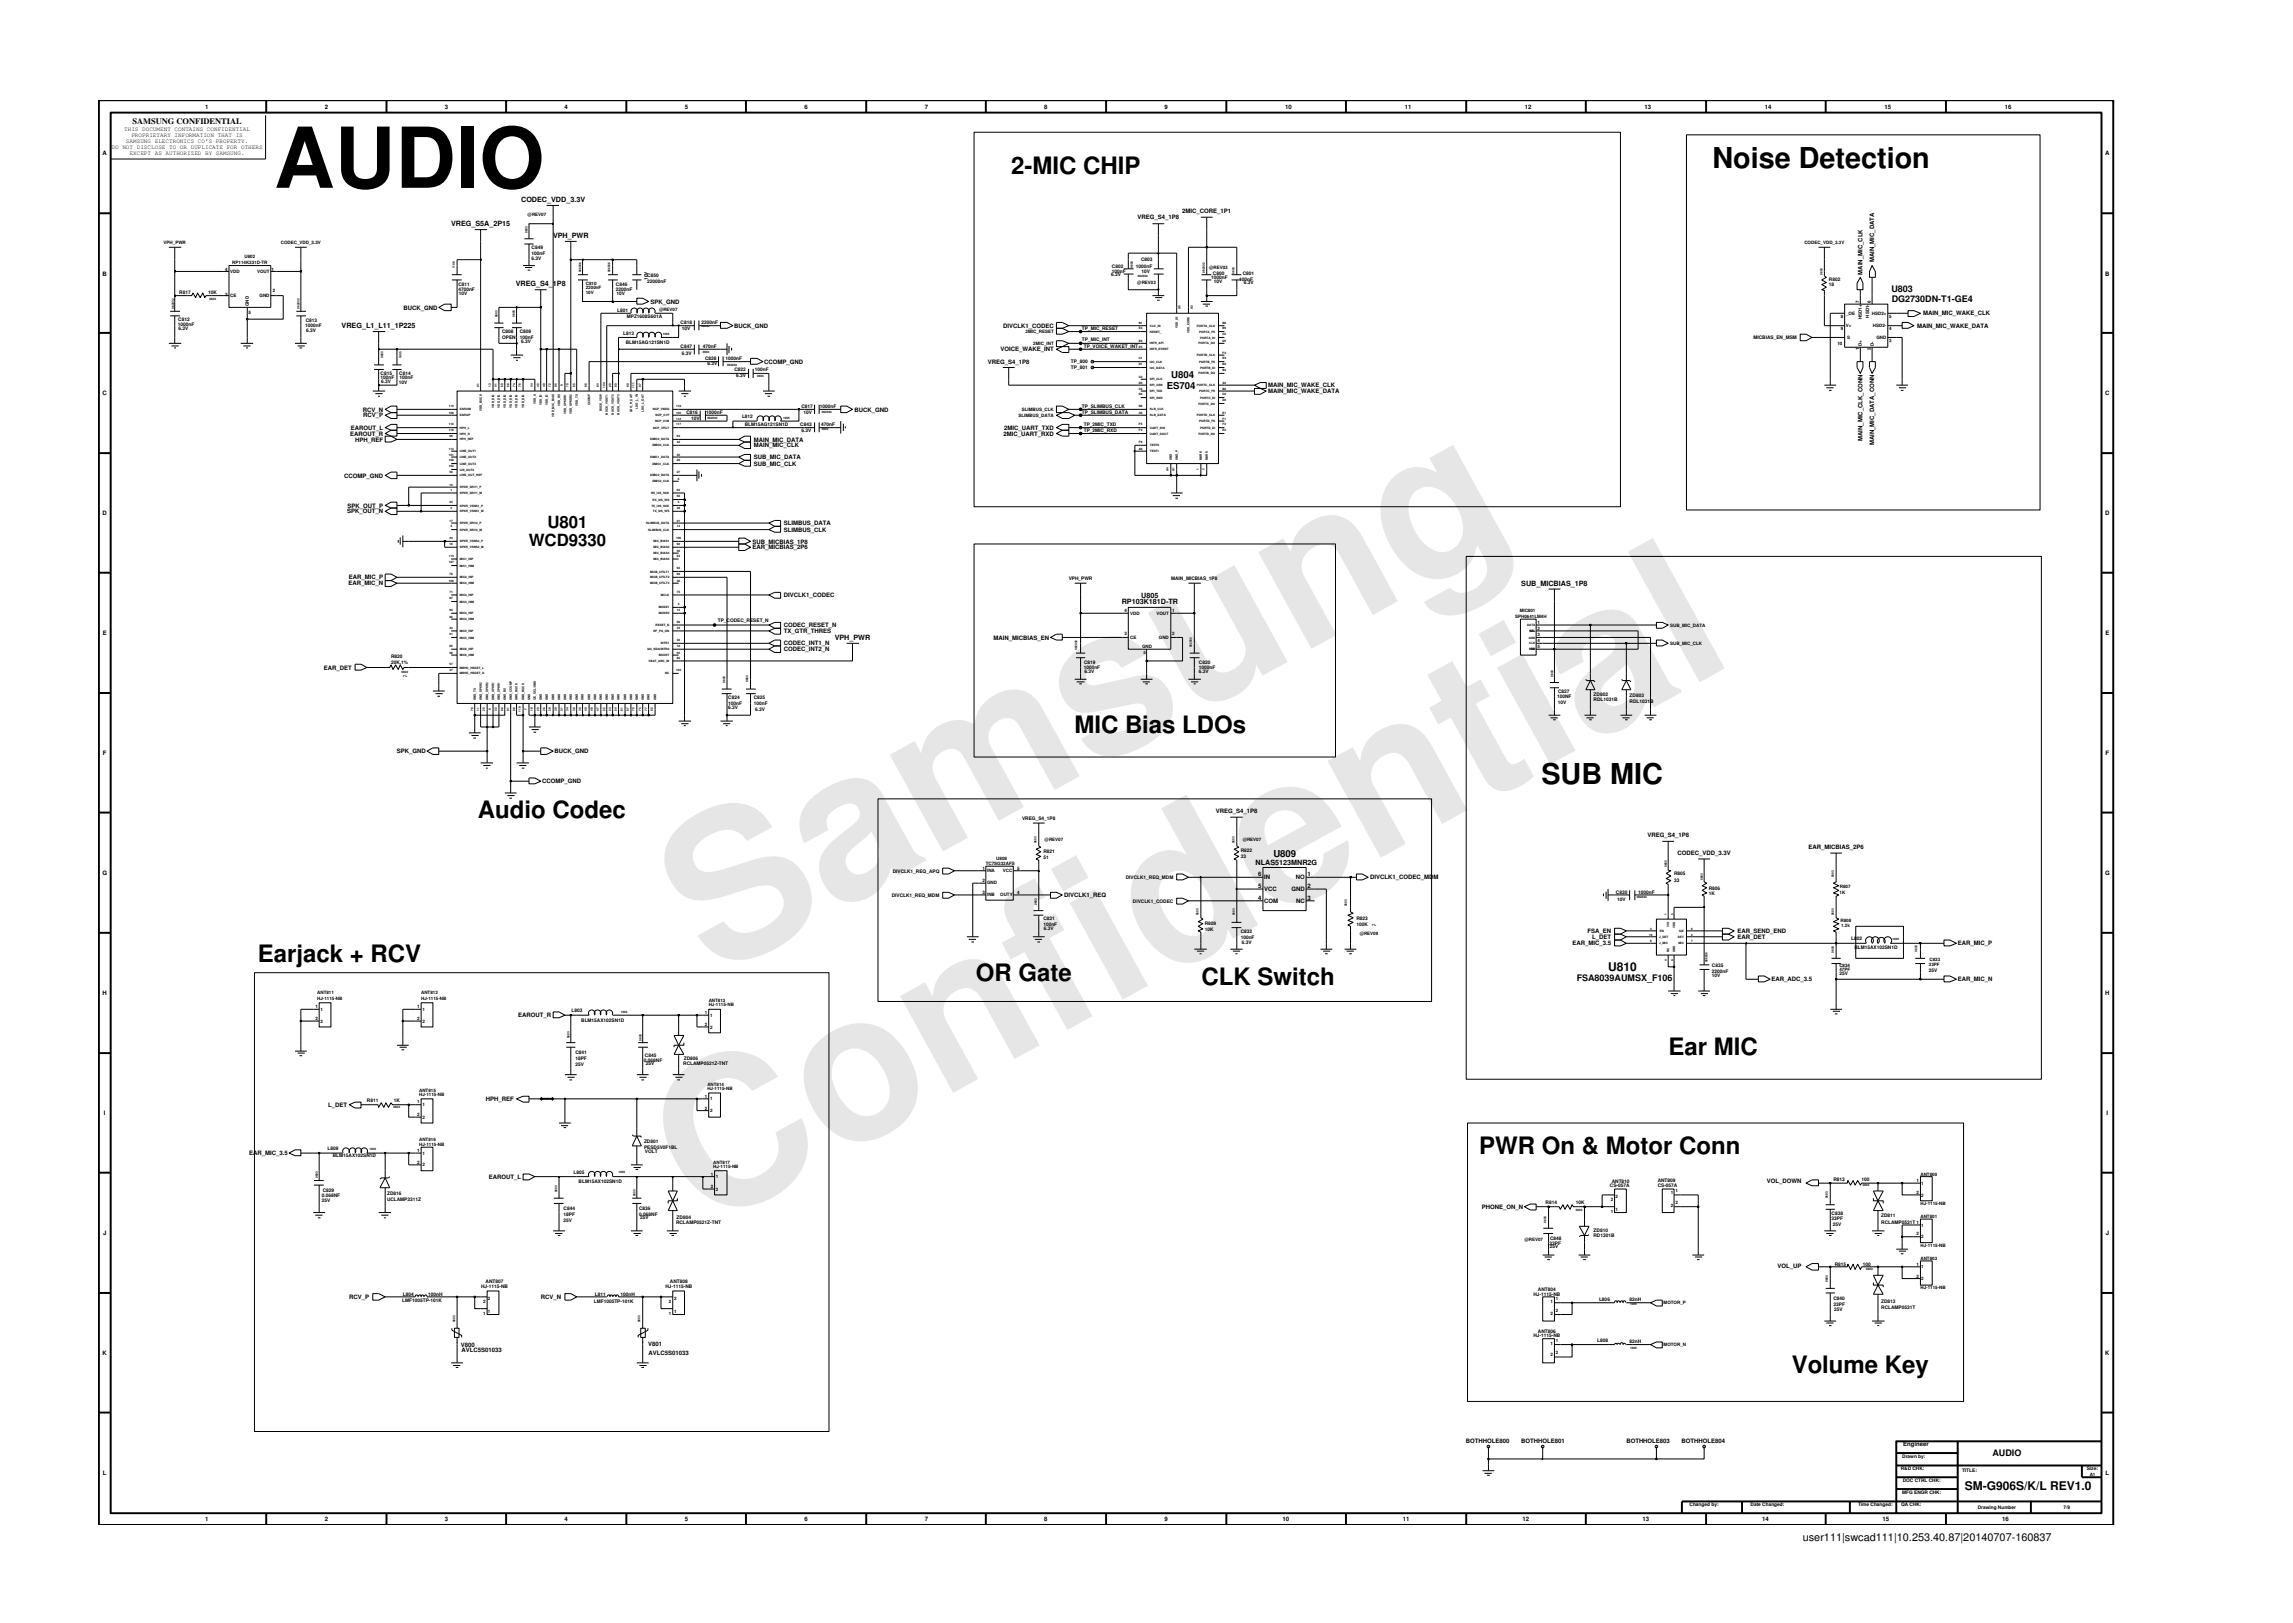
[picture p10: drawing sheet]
<svg xmlns="http://www.w3.org/2000/svg" width="297mm" height="210mm" viewBox="0 0 297 210" stroke-linecap="round" stroke-linejoin="round" font-family="sans-serif">
<defs><g id="words">
<g font-size="26.5" fill="#e6e6e6">
<text x="92.4" y="126.7" transform="rotate(-29 92.4 126.7)">Samsung</text>
<text x="91.1" y="159.4" transform="rotate(-29 91.1 159.4)">Confidential</text>
</g>
<text font-size="10.9" x="35.5" y="24.3">AUDIO</text>
<g font-size="3.7">
<text x="221.8" y="21.8">Noise Detection</text>
<text x="199.7" y="101.5">SUB MIC</text>
</g>
<g font-size="3.1">
<text x="131" y="22.5">2-MIC CHIP</text>
<text x="139.2" y="95">MIC Bias LDOs</text>
<text x="61.9" y="106">Audio Codec</text>
<text x="33.4" y="124.7">Earjack + RCV</text>
<text x="126.4" y="127.1">OR Gate</text>
<text x="155.6" y="127.6">CLK Switch</text>
<text x="216.2" y="136.7">Ear MIC</text>
<text x="191.6" y="149.5">PWR On &amp; Motor Conn</text>
<text x="232.1" y="177.9">Volume Key</text>
</g>
<g font-size="2.2">
<text x="68.5" y="70.8">WCD9330</text>
<text x="70.9" y="68.4">U801</text>
</g>
<g font-size="1.6">
<text x="208.3" y="125.8">U810</text>
<text x="254.5" y="193.1">SM-G906S/K/L REV1.0</text>
</g>
<text font-size="1.4" x="233.5" y="199.7">user111|swcad111|10.253.40.87|20140707-160837</text>
<g font-size="1.2">
<text x="245" y="37.9">U803</text>
<text x="245.1" y="39.1">DG2730DN-T1-GE4</text>
<text x="151.2" y="50.4">ES704</text>
<text x="151.7" y="49">U804</text>
<text x="165" y="111">U809</text>
<text x="204.2" y="127">FSA8039AUMSX_F106</text>
<text x="258.1" y="188.6">AUDIO</text>
</g>
<text font-size="1.1" x="17.2" y="16.1">SAMSUNG CONFIDENTIAL</text>
<g font-size=".9">
<text x="58.4" y="29.3">VREG_S5A_2P15</text>
<text x="67.5" y="26.2">CODEC_VDD_3.3V</text>
<text x="71.6" y="30.8">VPH_PWR</text>
<text x="66.8" y="37">VREG_S4_1P8</text>
<text x="44.3" y="42.5">VREG_L1_L11_1P225</text>
<text x="147.8" y="77.5">U805</text>
<text x="197.1" y="75.9">SUB_MICBIAS_1P8</text>
<text x="108.1" y="82.9">VPH_PWR</text>
<text x="145.3" y="78.3">RP103K181D-TR</text>
<text x="162.7" y="112">NLAS5123MNR2G</text>
</g>
<g font-size=".8">
<text x="16.1" y="17">THIS DOCUMENT CONTAINS CONFIDENTIAL</text>
<text x="17" y="17.8">PROPRIETARY INFORMATION THAT IS</text>
<text x="26.6" y="14.1">1</text>
<text x="42.1" y="14.1">2</text>
<text x="57.6" y="14.1">3</text>
<text x="73.1" y="14.1">4</text>
<text x="88.7" y="14.1">5</text>
<text x="104.2" y="14.1">6</text>
<text x="119.8" y="14.1">7</text>
<text x="135.3" y="14.1">8</text>
<text x="150.9" y="14.1">9</text>
<text x="166.5" y="14.1">10</text>
<text x="182" y="14.1">11</text>
<text x="197.5" y="14.1">12</text>
<text x="213" y="14.1">13</text>
<text x="228.6" y="14.1">14</text>
<text x="244.1" y="14.1">15</text>
<text x="259.7" y="14.1">16</text>
<text x="13.3" y="20.1">A</text>
<text x="14.5" y="19.3">DO NOT DISCLOSE TO OR DUPLICATE FOR OTHERS</text>
<text x="16.3" y="18.5">SAMSUNG ELECTRONICS CO’S PROPERTY.</text>
<text x="16.8" y="20.1">EXCEPT AS AUTHORIZED BY SAMSUNG.</text>
<text x="272.7" y="20.1">A</text>
<text x="147.4" y="28.4">VREG_S4_1P8</text>
<text x="153.2" y="27.7">2MIC_CORE_1P1</text>
<text x="13.3" y="35.7">B</text>
<text x="241.3" y="35.6" transform="rotate(-90 241.3 35.6)">MAIN_MIC_CLK</text>
<text x="242.8" y="34" transform="rotate(-90 242.8 34)">MAIN_MIC_DATA</text>
<text x="272.7" y="35.7">B</text>
<text x="52.3" y="40.1">BUCK_GND</text>
<text x="84.3" y="39.3">SPK_GND</text>
<text x="249.1" y="40.9">MAIN_MIC_WAKE_CLK</text>
<text x="95.1" y="42.5">BUCK_GND</text>
<text x="99" y="47.1">CCOMP_GND</text>
<text x="128" y="47.1">VREG_S4_1P8</text>
<text x="129.6" y="45.5">VOICE_WAKE_INT</text>
<text x="130" y="42.5">DIVCLK1_CODEC</text>
<text x="248.4" y="42.5">MAIN_MIC_WAKE_DATA</text>
<text x="13.3" y="51.2">C</text>
<text x="47" y="53.3">RCV_N</text>
<text x="110.7" y="53.3">BUCK_GND</text>
<text x="164.3" y="50.9">MAIN_MIC_WAKE_DATA</text>
<text x="164.3" y="50.2">MAIN_MIC_WAKE_CLK</text>
<text x="272.7" y="51.2">C</text>
<text x="45.4" y="56.4">EAROUT_R</text>
<text x="45.5" y="55.7">EAROUT_L</text>
<text x="46" y="57.2">HPH_REF</text>
<text x="47.1" y="54.1">RCV_P</text>
<text x="97.6" y="57.2">MAIN_MIC_DATA</text>
<text x="97.6" y="58">MAIN_MIC_CLK</text>
<text x="97.6" y="59.5">SUB_MIC_DATA</text>
<text x="130" y="56.4">2MIC_UART_RXD</text>
<text x="130.1" y="55.7">2MIC_UART_TXD</text>
<text x="241.3" y="57.1" transform="rotate(-90 241.3 57.1)">MAIN_MIC_CLK_CONN</text>
<text x="242.8" y="57.7" transform="rotate(-90 242.8 57.7)">MAIN_MIC_DATA_CONN</text>
<text x="44.6" y="61.9">CCOMP_GND</text>
<text x="45" y="65.8">SPK_OUT_P</text>
<text x="97.6" y="60.3">SUB_MIC_CLK</text>
<text x="13.3" y="66.8">D</text>
<text x="45" y="66.5">SPK_OUT_N</text>
<text x="97.5" y="70.4">SUB_MICBIAS_1P8</text>
<text x="97.5" y="71.2">EAR_MICBIAS_2P6</text>
<text x="101.5" y="68">SLIMBUS_DATA</text>
<text x="101.5" y="68.9">SLIMBUS_CLK</text>
<text x="272.7" y="66.8">D</text>
<text x="45.2" y="75.8">EAR_MIC_N</text>
<text x="45.2" y="75.1">EAR_MIC_P</text>
<text x="101.5" y="77.4">DIVCLK1_CODEC</text>
<text x="13.3" y="82.3">E</text>
<text x="101.5" y="81.3">CODEC_RESET_N</text>
<text x="101.5" y="82">TX_GTR_THRES</text>
<text x="101.5" y="83.6">CODEC_INT1_N</text>
<text x="128.7" y="82.9">MAIN_MICBIAS_EN</text>
<text x="272.7" y="82.3">E</text>
<text x="42" y="86.8">EAR_DET</text>
<text x="101.5" y="84.4">CODEC_INT2_N</text>
<text x="13.3" y="97.8">F</text>
<text x="51.4" y="97.6">SPK_GND</text>
<text x="70.2" y="101.5">CCOMP_GND</text>
<text x="71.8" y="97.6">BUCK_GND</text>
<text x="272.8" y="97.8">F</text>
<text x="157.5" y="105.4">VREG_S4_1P8</text>
<text x="13.3" y="113.3">G</text>
<text x="163" y="113.5">6</text>
<text x="163.8" y="113.9">IN</text>
<text x="167.9" y="113.9">NO</text>
<text x="169.4" y="113.5">1</text>
<text x="177.5" y="113.9">DIVCLK1_CODEC_MDM</text>
<text x="213.4" y="108.4">VREG_S4_1P8</text>
<text x="217.3" y="110.8">CODEC_VDD_3.3V</text>
<text x="234.3" y="110">EAR_MICBIAS_2P6</text>
<text x="272.7" y="113.3">G</text>
<text x="137.9" y="116.2">DIVCLK1_REQ</text>
<text x="163" y="116.6">4</text>
<text x="163" y="115">5</text>
<text x="163.8" y="117">COM</text>
<text x="163.8" y="115.5">VCC</text>
<text x="167.3" y="115.5">GND</text>
<text x="167.9" y="117">NC</text>
<text x="169.4" y="115">2</text>
<text x="169.4" y="116.6">3</text>
<text x="203.7" y="122.5">EAR_MIC_3.5</text>
<text x="205.7" y="120.9">FSA_EN</text>
<text x="206.3" y="121.6">L_DET</text>
<text x="225.1" y="120.9">EAR_SEND_END</text>
<text x="225.1" y="121.6">EAR_DET</text>
<text x="253.6" y="122.5">EAR_MIC_P</text>
<text x="13.3" y="128.9">H</text>
<text x="67.1" y="131.8">EAROUT_R</text>
<text x="229.5" y="127.1">EAR_ADC_3.5</text>
<text x="253.6" y="127.1">EAR_MIC_N</text>
<text x="272.7" y="128.9">H</text>
<text x="42.5" y="143.4">L_DET</text>
<text x="63" y="142.6">HPH_REF</text>
<text x="13.5" y="144.4">I</text>
<text x="32.3" y="149.7">EAR_MIC_3.5</text>
<text x="272.9" y="144.4">I</text>
<text x="63.3" y="152.7">EAROUT_L</text>
<text x="228.9" y="153.3">VOL_DOWN</text>
<text x="13.4" y="160">J</text>
<text x="191.9" y="156.6">PHONE_ON_N</text>
<text x="272.8" y="160">J</text>
<text x="230.3" y="164.2">VOL_UP</text>
<text x="45.2" y="168.3">RCV_P</text>
<text x="70" y="168.3">RCV_N</text>
<text x="13.3" y="175.5">K</text>
<text x="59.7" y="174.4">V800</text>
<text x="59.8" y="175.2">AVLC5S01033</text>
<text x="84" y="174.4">V801</text>
<text x="84" y="175.5">AVLC5S01033</text>
<text x="272.7" y="175.5">K</text>
<text x="13.3" y="191.1">L</text>
<text x="189.9" y="186.9">BOTHHOLE800</text>
<text x="197.1" y="186.9">BOTHHOLE801</text>
<text x="210.7" y="186.9">BOTHHOLE803</text>
<text x="217.8" y="186.9">BOTHHOLE804</text>
<text x="246.5" y="187.3">Engineer</text>
<text x="272.8" y="191.1">L</text>
<text x="26.6" y="197.1">1</text>
<text x="42.1" y="197.1">2</text>
<text x="57.6" y="197.1">3</text>
<text x="73.1" y="197.1">4</text>
<text x="88.7" y="197.1">5</text>
<text x="104.2" y="197.1">6</text>
<text x="119.8" y="197.1">7</text>
<text x="135.3" y="197.1">8</text>
<text x="150.9" y="197.1">9</text>
<text x="166.1" y="197.1">10</text>
<text x="181.7" y="197.1">11</text>
<text x="197.2" y="197.1">12</text>
<text x="212.8" y="197.1">13</text>
<text x="228.3" y="197.1">14</text>
<text x="243.9" y="197.1">15</text>
<text x="259.4" y="197.1">16</text>
</g>
<g font-size=".6">
<text x="68.4" y="28">@REV07</text>
<text x="21.2" y="31.7">VPH_PWR</text>
<text x="29.2" y="35.2">4</text>
<text x="29.8" y="35.4">VDD</text>
<text x="30.1" y="34.2">RP114K331D-TR</text>
<text x="31.7" y="33.4">U802</text>
<text x="33.3" y="35.4">VOUT</text>
<text x="35.2" y="35.2">1</text>
<text x="36.4" y="31.7">CODEC_VDD_3.3V</text>
<text x="68.9" y="33.6">6.3V</text>
<text x="68.9" y="33">100nF</text>
<text x="68.9" y="32.3">C849</text>
<text x="83.8" y="35.9">C850</text>
<text x="144" y="35.8">6.3V</text>
<text x="144" y="35.3">100nF</text>
<text x="144" y="34.7">C802</text>
<text x="147.2" y="34.7">1000nF</text>
<text x="147.8" y="33.8">C803</text>
<text x="147.9" y="35.3">10V</text>
<text x="156.6" y="34.8">@REV03</text>
<text x="157.1" y="35.6">C800</text>
<text x="161" y="35.6">C801</text>
<text x="233.7" y="31.7">CODEC_VDD_3.3V</text>
<text x="23.1" y="41.6">C812</text>
<text x="23.2" y="38">R817</text>
<text x="27" y="38">10K</text>
<text x="29.2" y="38.3">3</text>
<text x="29.8" y="38.5">CE</text>
<text x="32.2" y="40.6">5</text>
<text x="32.2" y="39.7" transform="rotate(-90 32.2 39.7)">GND</text>
<text x="33.6" y="38.5">GND</text>
<text x="35.3" y="37.9">2</text>
<text x="39.6" y="41.8">C813</text>
<text x="59.4" y="37.7">4700nF</text>
<text x="59.4" y="37.1">C811</text>
<text x="59.5" y="38.2">10V</text>
<text x="75.9" y="36.9">C810</text>
<text x="75.9" y="37.5">2200nF</text>
<text x="75.9" y="38">10V</text>
<text x="79.8" y="37.1">C846</text>
<text x="79.8" y="37.7">2200nF</text>
<text x="79.9" y="38.2">10V</text>
<text x="80" y="40.5">L801</text>
<text x="81.2" y="41.2">MPZ1608S601A</text>
<text x="83.8" y="36.7">22000nF</text>
<text x="83.9" y="36.3" transform="rotate(-90 83.9 36.3)">10V</text>
<text x="85.4" y="40.2">@REV07</text>
<text x="88.2" y="41.9">C818</text>
<text x="90.9" y="41.9">2200nF</text>
<text x="147.3" y="36.7">@REV03</text>
<text x="156.9" y="36.1">1000nF</text>
<text x="157.2" y="36.7">10V</text>
<text x="160.5" y="36.4">100nF</text>
<text x="161.1" y="36.8">6.3V</text>
<text x="236.9" y="37.1">18</text>
<text x="236.9" y="36.4">R802</text>
<text x="238.5" y="41.2">8</text>
<text x="239.1" y="40.8">_OE</text>
<text x="240.8" y="39.2" transform="rotate(-90 240.8 39.2)">7</text>
<text x="241.2" y="41.4" transform="rotate(-90 241.2 41.4)">HSD1+</text>
<text x="242.1" y="41.1" transform="rotate(-90 242.1 41.1)">HSD1-</text>
<text x="242.3" y="39.2" transform="rotate(-90 242.3 39.2)">6</text>
<text x="242.5" y="40.8">HSD2+</text>
<text x="244.7" y="41.2">5</text>
<text x="23" y="42.2">1000nF</text>
<text x="23.1" y="42.7">6.3V</text>
<text x="39.5" y="42.4">1000nF</text>
<text x="39.6" y="43">6.3V</text>
<text x="65.1" y="43.9">OPEN</text>
<text x="65.1" y="43.1">C808</text>
<text x="67.3" y="43.9">100nF</text>
<text x="67.3" y="43.1">C809</text>
<text x="67.5" y="44.5">6.3V</text>
<text x="80.7" y="43.4">L813</text>
<text x="81.1" y="44.5">BLM15AG121SN1D</text>
<text x="88.2" y="45.1">C847</text>
<text x="88.3" y="46">6.3V</text>
<text x="88.3" y="42.7">10V</text>
<text x="91" y="45.1">470nF</text>
<text x="91.3" y="46.6">C828</text>
<text x="91.6" y="47.3">6.3V</text>
<text x="94" y="46.6">1000nF</text>
<text x="132.9" y="43.2">2MIC_RESET</text>
<text x="133.9" y="44.7">2MIC_INT</text>
<text x="138.7" y="47.8">TP_801</text>
<text x="138.7" y="47.1">TP_800</text>
<text x="140.2" y="42.8">TP_MIC_RESET</text>
<text x="140.2" y="44.1">TP_MIC_INT</text>
<text x="140.4" y="45.1">TP_VOICE_WAKET_INT</text>
<text x="227.1" y="43.9">MICBIAS_EN_MSM</text>
<text x="238" y="44.6">10</text>
<text x="238.5" y="42.7">9</text>
<text x="239.1" y="42.4">V+</text>
<text x="239.3" y="43.9">S</text>
<text x="240.8" y="45.4" transform="rotate(-90 240.8 45.4)">1</text>
<text x="241.2" y="44.8" transform="rotate(-90 241.2 44.8)">D+</text>
<text x="242.3" y="45.4" transform="rotate(-90 242.3 45.4)">2</text>
<text x="242.6" y="42.4">HSD2-</text>
<text x="242.7" y="44.8" transform="rotate(-90 242.7 44.8)">D-</text>
<text x="243.1" y="43.9">GND</text>
<text x="244.7" y="44.3">3</text>
<text x="244.7" y="42.7">4</text>
<text x="49.3" y="48.5">C815</text>
<text x="49.3" y="49.1">100nF</text>
<text x="49.4" y="49.6">6.3V</text>
<text x="51.7" y="49.7">10V</text>
<text x="51.7" y="48.5">C814</text>
<text x="51.7" y="49.1">100nF</text>
<text x="88.9" y="53.6">C816</text>
<text x="91.5" y="53.6">1000nF</text>
<text x="95.1" y="48.1">C822</text>
<text x="95.4" y="48.8">6.3V</text>
<text x="97.8" y="48.1">100nF</text>
<text x="103.8" y="52.9">C817</text>
<text x="104.1" y="53.6">10V</text>
<text x="106.2" y="52.9">1000nF</text>
<text x="132.4" y="53.2">SLIMBUS_CLK</text>
<text x="140.2" y="53.7">TP_SLIMBUS_DATA</text>
<text x="140.2" y="52.8">TP_SLIMBUS_CLK</text>
<text x="89.5" y="54.4">10V</text>
<text x="96.1" y="54.2">L812</text>
<text x="96.5" y="55.2">BLM15AG121SN1D</text>
<text x="103.7" y="55.1">C843</text>
<text x="103.8" y="55.9">6.3V</text>
<text x="106.4" y="55.1">470nF</text>
<text x="131.9" y="54">SLIMBUS_DATA</text>
<text x="140.4" y="55.9">TP_2MIC_RXD</text>
<text x="140.4" y="55.1">TP_2MIC_TXD</text>
<text x="138.4" y="75.2">VPH_PWR</text>
<text x="151.7" y="75.2">MAIN_MICBIAS_1P8</text>
<text x="93" y="80.6">TP_CODEC_RESET_N</text>
<text x="145.7" y="79.3">4</text>
<text x="145.7" y="82.3">3</text>
<text x="146.4" y="79.7">VDD</text>
<text x="146.4" y="82.8">CE</text>
<text x="147.9" y="83.9">GND</text>
<text x="149.8" y="79.7">VOUT</text>
<text x="150.1" y="82.8">GND</text>
<text x="151.8" y="82.3">2</text>
<text x="151.8" y="79.3">1</text>
<text x="196.3" y="80">SPH0641LM4H</text>
<text x="196.9" y="79.3">MIC801</text>
<text x="199.2" y="82.4">3</text>
<text x="199.2" y="83.2">4</text>
<text x="199.2" y="80.8">1</text>
<text x="199.2" y="81.6">2</text>
<text x="199.2" y="83.9">5</text>
<text x="216.4" y="81.2">SUB_MIC_DATA</text>
<text x="216.4" y="83.6">SUB_MIC_CLK</text>
<text x="50.7" y="86">20K,1%</text>
<text x="50.7" y="85.2">R820</text>
<text x="140.4" y="86.6">1000nF</text>
<text x="140.4" y="86">C819</text>
<text x="140.5" y="87.2">6.3V</text>
<text x="148.1" y="84.7">5</text>
<text x="155.3" y="86">C820</text>
<text x="155.3" y="86.6">1000nF</text>
<text x="155.3" y="87.2">6.3V</text>
<text x="201.8" y="89.8">C827</text>
<text x="94.3" y="90.5">C824</text>
<text x="94.3" y="91.3">100nF</text>
<text x="94.3" y="91.9">6.3V</text>
<text x="97.6" y="91.3">100nF</text>
<text x="97.6" y="90.5">C825</text>
<text x="97.8" y="92.1">6.3V</text>
<text x="201.7" y="90.4">100NF</text>
<text x="201.8" y="91.2">10V</text>
<text x="206.4" y="90.9">RDL1031B</text>
<text x="206.4" y="90.1">ZD802</text>
<text x="211.1" y="90.3">ZD803</text>
<text x="211.1" y="91.1">RDL1031B</text>
<text x="132.4" y="106.3">VREG_S4_1P8</text>
<text x="115.7" y="113">DIVCLK1_REQ_APQ</text>
<text x="127.3" y="112.7">1</text>
<text x="127.7" y="112">TC7SG32AFS</text>
<text x="127.9" y="113">INA</text>
<text x="129.1" y="111.4">U808</text>
<text x="129.9" y="113">VCC</text>
<text x="131.8" y="112.7">5</text>
<text x="135.2" y="110.5">R821</text>
<text x="135.2" y="111.3">51</text>
<text x="135.3" y="109">@REV07</text>
<text x="145.8" y="113.9">DIVCLK1_REQ_MDM</text>
<text x="160.7" y="110.3">R822</text>
<text x="160.7" y="111.1">33</text>
<text x="161" y="109">@REV07</text>
<text x="216.9" y="113.4">R805</text>
<text x="115.5" y="116.2">DIVCLK1_REQ_MDM</text>
<text x="127.3" y="114.2">2</text>
<text x="127.3" y="115.8">3</text>
<text x="127.9" y="114.6">GND</text>
<text x="127.9" y="116.1">INB</text>
<text x="129.6" y="116.1">OUTY</text>
<text x="131.8" y="115.8">4</text>
<text x="135.2" y="119.2">C831</text>
<text x="146.8" y="116.9">DIVCLK1_CODEC</text>
<text x="156.1" y="119.8">R809</text>
<text x="175.7" y="119.2">R823</text>
<text x="209.3" y="115.8">C830</text>
<text x="209.5" y="116.7">10V</text>
<text x="212.2" y="115.8">1000nF</text>
<text x="216.9" y="114.2">33</text>
<text x="221.3" y="115.9">1K</text>
<text x="221.3" y="115.3">R806</text>
<text x="238.3" y="115.8">1K</text>
<text x="238.3" y="115">R807</text>
<text x="238.4" y="119.5">R808</text>
<text x="135.2" y="120">100nF</text>
<text x="135.2" y="120.5">6.3V</text>
<text x="156.1" y="120.6">10K</text>
<text x="160.7" y="121.6">100nF</text>
<text x="160.7" y="120.8">C832</text>
<text x="160.9" y="122.2">6.3V</text>
<text x="175.7" y="120">100K</text>
<text x="176.1" y="121.2">@REV09</text>
<text x="221.8" y="125.3">C835</text>
<text x="238.3" y="125.8">47PF</text>
<text x="238.3" y="125.3">C834</text>
<text x="238.5" y="120.1">1.2k</text>
<text x="239.8" y="121.8">L802</text>
<text x="240.2" y="122.9">BLM15AX102SN1D</text>
<text x="249.9" y="125.2">33PF</text>
<text x="249.9" y="126">25V</text>
<text x="249.9" y="124.5">C833</text>
<text x="40.9" y="130.6">1</text>
<text x="41.1" y="128.8">ANT811</text>
<text x="41.1" y="129.6">HJ-1115-NB</text>
<text x="41.5" y="131">1</text>
<text x="54.1" y="130.6">1</text>
<text x="54.6" y="128.8">ANT812</text>
<text x="54.6" y="129.6">HJ-1115-NB</text>
<text x="54.7" y="131">1</text>
<text x="74.1" y="131.2">L803</text>
<text x="91.3" y="131.3">1</text>
<text x="91.8" y="130.3">HJ-1115-NB</text>
<text x="91.8" y="129.8">ANT813</text>
<text x="92" y="131.7">1</text>
<text x="221.8" y="126">2200nF</text>
<text x="221.8" y="126.6">10V</text>
<text x="238.3" y="126.3">25V</text>
<text x="40.9" y="132.1">2</text>
<text x="41.5" y="132.5">2</text>
<text x="54.1" y="132.1">2</text>
<text x="54.7" y="132.5">2</text>
<text x="74.5" y="137.4">18PF</text>
<text x="74.5" y="136.5">C841</text>
<text x="75.3" y="132.3">BLM15AX102SN1D</text>
<text x="83.4" y="137.5">0.068NF</text>
<text x="83.5" y="136.9">C845</text>
<text x="83.7" y="138">25V</text>
<text x="88.5" y="138">RCLAMP0521Z-TNT</text>
<text x="88.6" y="137.4">ZD806</text>
<text x="91.3" y="132.9">2</text>
<text x="92" y="133.3">2</text>
<text x="47.5" y="142.8">R811</text>
<text x="51" y="142.8">1K</text>
<text x="54.1" y="142.9">1</text>
<text x="54.3" y="141.4">ANT815</text>
<text x="54.3" y="142">HJ-1115-NB</text>
<text x="54.7" y="143.3">1</text>
<text x="74.5" y="138.1">25V</text>
<text x="91.3" y="142.2">1</text>
<text x="91.3" y="143.8">2</text>
<text x="91.6" y="140.7">ANT814</text>
<text x="91.6" y="141.3">HJ-1115-NB</text>
<text x="92" y="142.6">1</text>
<text x="42.4" y="149">L809</text>
<text x="43.1" y="149.9">BLM15AX102SN1D</text>
<text x="54.1" y="149.2">1</text>
<text x="54.1" y="144.6">2</text>
<text x="54.3" y="147.9">ANT816</text>
<text x="54.3" y="148.4">HJ-1115-NB</text>
<text x="54.7" y="149.6">1</text>
<text x="54.7" y="144.9">2</text>
<text x="83.4" y="148">ZD801</text>
<text x="83.4" y="148.8">PESD5V0F1BL</text>
<text x="83.5" y="149.4">VOLT</text>
<text x="92" y="144.1">2</text>
<text x="41.7" y="155.1">0.068NF</text>
<text x="41.7" y="155.7">25V</text>
<text x="41.8" y="154.4">C829</text>
<text x="50.1" y="155.6">UCLAMP3311Z</text>
<text x="50.1" y="154.8">ZD816</text>
<text x="54.1" y="150.7">2</text>
<text x="54.7" y="151.1">2</text>
<text x="74.3" y="152.1">L805</text>
<text x="75" y="153.3">BLM15AX102SN1D</text>
<text x="92.1" y="152.3">1</text>
<text x="92.1" y="153.9">2</text>
<text x="92.4" y="150.7">ANT817</text>
<text x="92.4" y="151.3">HJ-1115-NB</text>
<text x="92.7" y="152.6">1</text>
<text x="92.7" y="154.2">2</text>
<text x="200.2" y="156">R814</text>
<text x="204.1" y="156">10K</text>
<text x="208.5" y="153.8">CS-057A</text>
<text x="208.7" y="155.6">2</text>
<text x="208.8" y="153.3">ANT810</text>
<text x="209.3" y="155.2">2</text>
<text x="214.7" y="153.1">ANT809</text>
<text x="214.7" y="153.7">CS-057A</text>
<text x="216.4" y="154.7">1</text>
<text x="217" y="154.5">1</text>
<text x="217" y="156">2</text>
<text x="237.5" y="153">R813</text>
<text x="241.2" y="153">100</text>
<text x="248.3" y="153.1">1</text>
<text x="248.3" y="154.6">2</text>
<text x="248.8" y="152.3">ANT800</text>
<text x="248.9" y="153.5">1</text>
<text x="248.9" y="155">2</text>
<text x="73" y="158.3">25V</text>
<text x="73" y="157.5">18PF</text>
<text x="73" y="156.7">C844</text>
<text x="82.8" y="156.7">C836</text>
<text x="82.8" y="157.5">0.068NF</text>
<text x="82.9" y="158">25V</text>
<text x="87.6" y="158.6">RCLAMP0521Z-TNT</text>
<text x="87.7" y="157.9">ZD804</text>
<text x="197.5" y="160.8">@REV07</text>
<text x="200.7" y="161.2">33PF</text>
<text x="200.8" y="161.7">25V</text>
<text x="200.8" y="160.6">C848</text>
<text x="206.4" y="160.2">RD1301B</text>
<text x="206.4" y="159.6">ZD810</text>
<text x="208.7" y="157.1">1</text>
<text x="209.3" y="156.8">1</text>
<text x="216.4" y="156.3">2</text>
<text x="237.3" y="158.1">33PF</text>
<text x="237.3" y="157.3">C838</text>
<text x="237.4" y="158.9">25V</text>
<text x="243.7" y="157.7">ZD811</text>
<text x="243.7" y="158.5">RCLAMP0531T 1</text>
<text x="248.3" y="160">2</text>
<text x="248.8" y="156.2">HJ-1115-NB</text>
<text x="248.8" y="157.8">ANT801</text>
<text x="248.8" y="161.6">HJ-1115-NB</text>
<text x="248.9" y="158.9">1</text>
<text x="248.9" y="160.4">2</text>
<text x="52.2" y="167.8">L804</text>
<text x="55.5" y="167.8">100nH</text>
<text x="62.3" y="166.8">HJ-1115-NB</text>
<text x="62.9" y="166.2">ANT807</text>
<text x="77.1" y="167.8">L811</text>
<text x="80.4" y="167.8">100nH</text>
<text x="86.2" y="166.8">HJ-1115-NB</text>
<text x="86.8" y="166.2">ANT808</text>
<text x="198.6" y="167.8">HJ-1115-NB</text>
<text x="199.2" y="167.2">ANT804</text>
<text x="237.7" y="163.9">R815</text>
<text x="241.3" y="163.9">100</text>
<text x="248.3" y="163.9">1</text>
<text x="248.3" y="165.6">2</text>
<text x="248.8" y="163.2">ANT803</text>
<text x="248.8" y="167">HJ-1115-NB</text>
<text x="248.9" y="164.3">1</text>
<text x="248.9" y="165.8">2</text>
<text x="52.1" y="168.7">LMF1005TP-101K</text>
<text x="62.6" y="170.3">1</text>
<text x="62.6" y="168.8">2</text>
<text x="63.2" y="170">1</text>
<text x="63.2" y="168.4">2</text>
<text x="76.9" y="168.8">LMF1005TP-101K</text>
<text x="86.7" y="170.3">1</text>
<text x="86.7" y="168.8">2</text>
<text x="87.3" y="170">1</text>
<text x="87.3" y="168.4">2</text>
<text x="198.6" y="173.3">HJ-1115-NB</text>
<text x="199.2" y="172.7">ANT806</text>
<text x="200.9" y="168.8">1</text>
<text x="200.9" y="170.3">2</text>
<text x="201.5" y="168.4">1</text>
<text x="201.5" y="170">2</text>
<text x="201.5" y="173.8">1</text>
<text x="206.9" y="173.8">L808</text>
<text x="207.1" y="168.6">L806</text>
<text x="211.1" y="168.6">82nH</text>
<text x="215.5" y="169">MOTOR_P</text>
<text x="237.5" y="169.2">33PF</text>
<text x="237.5" y="168.4">C840</text>
<text x="237.6" y="169.8">25V</text>
<text x="243.7" y="168.8">ZD813</text>
<text x="243.7" y="169.5">RCLAMP0531T</text>
<text x="200.9" y="174.2">1</text>
<text x="200.9" y="175.7">2</text>
<text x="201.5" y="175.5">2</text>
<text x="211.1" y="174">82nH</text>
<text x="215.5" y="174.4">MOTOR_N</text>
<text x="246.2" y="190.4">R&amp;D CHK:</text>
<text x="246.4" y="188.9">Drawn by:</text>
<text x="254.2" y="190.7">TITLE:</text>
<text x="270.3" y="190.4">Size:</text>
<text x="270.7" y="191.2">A1</text>
<text x="218.9" y="195.1">Changed by:</text>
<text x="226.8" y="195.1">Date Changed:</text>
<text x="240.7" y="195.1">Time Changed:</text>
<text x="246.3" y="195.1">QA CHK:</text>
<text x="246.4" y="193.6">MFG ENGR CHK:</text>
<text x="246.5" y="192">DOC CTRL CHK:</text>
<text x="256.2" y="195.5">Drawing Number</text>
<text x="267.3" y="195.5">7/9</text>
</g>
<g font-size=".4">
<text x="58.9" y="34.7" transform="rotate(-90 58.9 34.7)">1106</text>
<text x="68.4" y="30.2" transform="rotate(-90 68.4 30.2)">0603</text>
<text x="75.3" y="35.3" transform="rotate(-90 75.3 35.3)">066036</text>
<text x="79" y="35.3" transform="rotate(-90 79 35.3)">066036</text>
<text x="146.8" y="34.7" transform="rotate(-90 146.8 34.7)">0603</text>
<text x="147.4" y="35.9">062032</text>
<text x="156.1" y="35.3" transform="rotate(-90 156.1 35.3)">062032</text>
<text x="159.9" y="35.4" transform="rotate(-90 159.9 35.4)">0603</text>
<text x="236.1" y="35.6" transform="rotate(-90 236.1 35.6)">0603</text>
<text x="22.5" y="40" transform="rotate(-90 22.5 40)">062032</text>
<text x="27.1" y="38.9">0603</text>
<text x="38.8" y="40" transform="rotate(-90 38.8 40)">062032</text>
<text x="64.5" y="41.1" transform="rotate(-90 64.5 41.1)">0603</text>
<text x="66.7" y="41" transform="rotate(-90 66.7 41)">0603</text>
<text x="147.5" y="41.9">B1</text>
<text x="152.9" y="40.1" transform="rotate(-90 152.9 40.1)">A5</text>
<text x="154.5" y="40.1" transform="rotate(-90 154.5 40.1)">A3</text>
<text x="158.4" y="41.9">B6</text>
<text x="49.6" y="46.4" transform="rotate(-90 49.6 46.4)">0603</text>
<text x="52" y="46.4" transform="rotate(-90 52 46.4)">1005</text>
<text x="85.9" y="43.4">1005</text>
<text x="91" y="45.8">0603</text>
<text x="94.2" y="47.4">062032</text>
<text x="147.5" y="47.3">D1</text>
<text x="147.5" y="46.6">C1</text>
<text x="147.5" y="42.7">E4</text>
<text x="147.5" y="45">E5</text>
<text x="147.5" y="44.3">E6</text>
<text x="149" y="43.1">RESET_</text>
<text x="149" y="45.4">INTR_EVENT</text>
<text x="149" y="44.6">INTR_API</text>
<text x="149" y="47.8">I2C_DATA</text>
<text x="149" y="42.3">CLK_IN</text>
<text x="149" y="47">I2C_CLK</text>
<text x="152.6" y="42.5" transform="rotate(-90 152.6 42.5)">VDD_IO</text>
<text x="154.1" y="43.2" transform="rotate(-90 154.1 43.2)">VDD_CORE</text>
<text x="155.1" y="46.1">PORTB_CLK</text>
<text x="155.1" y="42.3">PORTA_CLK</text>
<text x="155.3" y="44.6">PORTA_DO</text>
<text x="155.4" y="43.1">PORTA_FS</text>
<text x="155.4" y="47">PORTB_FS</text>
<text x="155.5" y="43.9">PORTA_DI</text>
<text x="155.5" y="47.8">PORTB_DI</text>
<text x="158.4" y="44.3">D5</text>
<text x="158.4" y="43.4">C5</text>
<text x="158.4" y="47.3">B3</text>
<text x="158.4" y="42.7">B5</text>
<text x="158.4" y="46.6">E3</text>
<text x="158.4" y="45.8">F3</text>
<text x="58.1" y="53.6">109</text>
<text x="58.1" y="52.7">115</text>
<text x="59.5" y="53.9">EAROP</text>
<text x="59.5" y="53.2">EAROM</text>
<text x="62.1" y="50.1" transform="rotate(-90 62.1 50.1)">91</text>
<text x="62.4" y="53.2" transform="rotate(-90 62.4 53.2)">VDD_BUCK</text>
<text x="63.6" y="50.1" transform="rotate(-90 63.6 50.1)">13</text>
<text x="64" y="52.8" transform="rotate(-90 64 52.8)">VDD_DIG</text>
<text x="64.3" y="50.1" transform="rotate(-90 64.3 50.1)">41</text>
<text x="64.8" y="52.8" transform="rotate(-90 64.8 52.8)">VDD_DIG</text>
<text x="65.2" y="50.1" transform="rotate(-90 65.2 50.1)">60</text>
<text x="65.5" y="52.8" transform="rotate(-90 65.5 52.8)">VDD_DIG</text>
<text x="66" y="50.1" transform="rotate(-90 66 50.1)">68</text>
<text x="66.3" y="52.8" transform="rotate(-90 66.3 52.8)">VDD_DIG</text>
<text x="66.7" y="50.1" transform="rotate(-90 66.7 50.1)">74</text>
<text x="67.1" y="52.8" transform="rotate(-90 67.1 52.8)">VDD_DIG</text>
<text x="67.5" y="50.1" transform="rotate(-90 67.5 50.1)">76</text>
<text x="67.9" y="52.8" transform="rotate(-90 67.9 52.8)">VDD_DIG</text>
<text x="69" y="50.1" transform="rotate(-90 69 50.1)">44</text>
<text x="69.4" y="52.4" transform="rotate(-90 69.4 52.4)">VDD_A</text>
<text x="69.8" y="50.1" transform="rotate(-90 69.8 50.1)">45</text>
<text x="70.2" y="52.5" transform="rotate(-90 70.2 52.5)">VDD_IO</text>
<text x="70.6" y="50.1" transform="rotate(-90 70.6 50.1)">49</text>
<text x="71" y="52.5" transform="rotate(-90 71 52.5)">VDD_IO</text>
<text x="71.4" y="50.1" transform="rotate(-90 71.4 50.1)">72</text>
<text x="71.8" y="54" transform="rotate(-90 71.8 54)">VDD_MIC_BIAS</text>
<text x="72.1" y="50.1" transform="rotate(-90 72.1 50.1)">95</text>
<text x="72.6" y="52.7" transform="rotate(-90 72.6 52.7)">VDD_RX</text>
<text x="72.9" y="50" transform="rotate(-90 72.9 50)">9</text>
<text x="73.3" y="53.7" transform="rotate(-90 73.3 53.7)">VDD_SPKDR1</text>
<text x="73.7" y="50.1" transform="rotate(-90 73.7 50.1)">10</text>
<text x="74.1" y="53.7" transform="rotate(-90 74.1 53.7)">VDD_SPKDR2</text>
<text x="74.5" y="50.1" transform="rotate(-90 74.5 50.1)">85</text>
<text x="74.8" y="52.6" transform="rotate(-90 74.8 52.6)">VDD_TX</text>
<text x="76" y="50.1" transform="rotate(-90 76 50.1)">66</text>
<text x="76.5" y="52.5" transform="rotate(-90 76.5 52.5)">CCOMP</text>
<text x="77.6" y="50.1" transform="rotate(-90 77.6 50.1)">84</text>
<text x="78" y="53.3" transform="rotate(-90 78 53.3)">BUCK_VSW</text>
<text x="78.4" y="50.2" transform="rotate(-90 78.4 50.2)">104</text>
<text x="78.7" y="53.7" transform="rotate(-90 78.7 53.7)">BUCK_VOUT1</text>
<text x="79.2" y="50.1" transform="rotate(-90 79.2 50.1)">89</text>
<text x="79.5" y="53.7" transform="rotate(-90 79.5 53.7)">BUCK_VOUT2</text>
<text x="79.9" y="50.1" transform="rotate(-90 79.9 50.1)">90</text>
<text x="80.3" y="53.7" transform="rotate(-90 80.3 53.7)">BUCK_VOUT3</text>
<text x="81.4" y="50.1" transform="rotate(-90 81.4 50.1)">80</text>
<text x="81.9" y="53.4" transform="rotate(-90 81.9 53.4)">LDO_H_CAP</text>
<text x="82.2" y="50.2" transform="rotate(-90 82.2 50.2)">111</text>
<text x="82.6" y="53" transform="rotate(-90 82.6 53)">LDO_L_IN</text>
<text x="83.1" y="50.1" transform="rotate(-90 83.1 50.1)">97</text>
<text x="83.4" y="53.4" transform="rotate(-90 83.4 53.4)">LDO_L_OUT</text>
<text x="84.6" y="53.2">NCP_VNEG</text>
<text x="84.9" y="53.9">NCP_C1P</text>
<text x="87.6" y="53.6">105</text>
<text x="87.6" y="52.7">118</text>
<text x="98.1" y="48.8">0603</text>
<text x="106.5" y="53.5">062032</text>
<text x="147.5" y="49.7">D3</text>
<text x="147.5" y="51.2">D4</text>
<text x="147.5" y="53.6">C6</text>
<text x="147.5" y="52.7">D6</text>
<text x="147.5" y="48.9">C3</text>
<text x="147.5" y="50.5">C4</text>
<text x="149" y="50">SPI_CSN</text>
<text x="149" y="51.6">SPI_RXD</text>
<text x="149" y="49.3">SPI_CLK</text>
<text x="149" y="50.8">SPI_TXD</text>
<text x="149" y="53.9">SLB_DATA</text>
<text x="149" y="53.2">SLB_CLK</text>
<text x="155.1" y="50">PORTC_CLK</text>
<text x="155.1" y="53.9">PORTD_CLK</text>
<text x="155.3" y="52.4">PORTC_DO</text>
<text x="155.3" y="48.5">PORTB_DO</text>
<text x="155.4" y="50.8">PORTC_FS</text>
<text x="155.5" y="51.6">PORTC_DI</text>
<text x="158.4" y="52">D2</text>
<text x="158.4" y="49.7">A2</text>
<text x="158.4" y="50.5">B2</text>
<text x="158.4" y="48.1">B4</text>
<text x="158.4" y="51.2">C2</text>
<text x="158.4" y="53.6">E1</text>
<text x="58.1" y="59.8">108</text>
<text x="58.1" y="58.3">114</text>
<text x="58.1" y="59">101</text>
<text x="58.1" y="55.9">116</text>
<text x="58.1" y="55.1">110</text>
<text x="58.2" y="56.6">96</text>
<text x="59.5" y="58.6">LINE_OUT1</text>
<text x="59.5" y="59.4">LINE_OUT2</text>
<text x="59.5" y="57.1">HPH_REF</text>
<text x="59.5" y="56.3">HPH_R</text>
<text x="59.5" y="55.5">HPH_L</text>
<text x="84.2" y="57.1">DMIC0_DATA</text>
<text x="84.2" y="59.4">DMIC1_DATA</text>
<text x="84.5" y="57.8">DMIC0_CLK</text>
<text x="84.6" y="55.5">NCP_VFILT</text>
<text x="84.9" y="54.7">NCP_C1M</text>
<text x="87.6" y="54.4">112</text>
<text x="87.6" y="55.1">117</text>
<text x="87.7" y="56.6">63</text>
<text x="87.7" y="57.4">42</text>
<text x="87.7" y="59">35</text>
<text x="87.7" y="59.8">28</text>
<text x="91.6" y="54.2">062032</text>
<text x="101.5" y="54.2">1005</text>
<text x="106.5" y="55.8">0603</text>
<text x="147.5" y="58.3">A6</text>
<text x="147.5" y="57.4">F6</text>
<text x="147.5" y="55.9">F4</text>
<text x="147.5" y="55.1">F5</text>
<text x="149" y="57.8">TEST0</text>
<text x="149" y="56.3">UART_SOUT</text>
<text x="149" y="55.5">UART_SIN</text>
<text x="149" y="58.6">TEST1</text>
<text x="151.8" y="59.6" transform="rotate(-90 151.8 59.6)">GND</text>
<text x="152.6" y="59.6" transform="rotate(-90 152.6 59.6)">GND_P</text>
<text x="155.3" y="56.3">PORTD_DO</text>
<text x="155.4" y="54.7">PORTD_FS</text>
<text x="155.5" y="55.5">PORTD_DI</text>
<text x="155.7" y="59.6" transform="rotate(-90 155.7 59.6)">MARK</text>
<text x="156.5" y="59.6" transform="rotate(-90 156.5 59.6)">MARK</text>
<text x="158.4" y="55.9">E2</text>
<text x="158.4" y="54.4">F1</text>
<text x="158.4" y="55.1">F2</text>
<text x="58.1" y="60.5">102</text>
<text x="58.2" y="61.3">59</text>
<text x="58.2" y="65.2">23</text>
<text x="58.2" y="62.9">15</text>
<text x="58.3" y="66">2</text>
<text x="58.3" y="63.7">1</text>
<text x="59.5" y="61.7">LINE_OUT_REF</text>
<text x="59.5" y="65.6">SPKR_VSNS1_P</text>
<text x="59.5" y="60.2">LINE_OUT3</text>
<text x="59.5" y="63.2">SPKR_DRV1_P</text>
<text x="59.5" y="61">LIN_OUT4</text>
<text x="59.5" y="64">SPKR_DRV1_M</text>
<text x="84.2" y="61.7">DMIC2_DATA</text>
<text x="84.4" y="64">RX_I2S_SCK</text>
<text x="84.4" y="65.6">TX_I2S_SCK</text>
<text x="84.5" y="62.5">DMIC2_CLK</text>
<text x="84.5" y="60.2">DMIC1_CLK</text>
<text x="84.5" y="64.9">RX_I2S_WS</text>
<text x="87.7" y="63.7">62</text>
<text x="87.7" y="64.4">56</text>
<text x="87.7" y="66">48</text>
<text x="87.7" y="61.3">27</text>
<text x="87.8" y="65.2">5</text>
<text x="87.8" y="62.1">6</text>
<text x="151.4" y="61.1" transform="rotate(-90 151.4 61.1)">A4</text>
<text x="152.1" y="61.1" transform="rotate(-90 152.1 61.1)">A1</text>
<text x="155.3" y="60.9" transform="rotate(-90 155.3 60.9)">1</text>
<text x="156" y="60.9" transform="rotate(-90 156 60.9)">2</text>
<text x="58.2" y="69.8">24</text>
<text x="58.2" y="70.6">16</text>
<text x="58.2" y="67.6">17</text>
<text x="58.3" y="68.3">3</text>
<text x="59.5" y="70.3">SPKR_VSNS2_P</text>
<text x="59.5" y="68.7">SPKR_DRV2_M</text>
<text x="59.5" y="71">SPKR_VSNS2_M</text>
<text x="59.5" y="67.9">SPKR_DRV2_P</text>
<text x="59.5" y="66.4">SPKR_VSNS1_M</text>
<text x="83.7" y="67.9">SLIMBUS_DATA</text>
<text x="84" y="68.7">SLIMBUS_CLK</text>
<text x="84.6" y="66.4">TX_I2S_WS</text>
<text x="84.7" y="71.8">MIC_BIAS3</text>
<text x="84.7" y="71">MIC_BIAS2</text>
<text x="84.7" y="70.3">MIC_BIAS1</text>
<text x="87.6" y="69.8">106</text>
<text x="87.7" y="71.5">50</text>
<text x="87.7" y="70.6">92</text>
<text x="87.7" y="67.6">21</text>
<text x="87.7" y="68.3">14</text>
<text x="58.1" y="73">107</text>
<text x="58.1" y="72.2">113</text>
<text x="58.1" y="75.4">100</text>
<text x="58.2" y="77.6">87</text>
<text x="58.2" y="74.5">79</text>
<text x="58.2" y="76.9">71</text>
<text x="59.5" y="73.4">MIC1_INM</text>
<text x="59.5" y="72.6">MIC1_INP</text>
<text x="59.5" y="74.9">MIC2_INP</text>
<text x="59.5" y="77.2">MIC3_INP</text>
<text x="59.5" y="75.7">MIC2_INM</text>
<text x="84.2" y="74.9">MICB_CFILT2</text>
<text x="84.2" y="74.2">MICB_CFILT1</text>
<text x="84.2" y="75.7">MICB_CFILT3</text>
<text x="84.7" y="72.6">MIC_BIAS4</text>
<text x="85.6" y="77.2">MCLK</text>
<text x="87.7" y="74.5">99</text>
<text x="87.7" y="76.9">73</text>
<text x="87.7" y="72.2">64</text>
<text x="87.7" y="75.4">36</text>
<text x="87.7" y="73.7">94</text>
<text x="58.2" y="82.3">51</text>
<text x="58.2" y="81.5">43</text>
<text x="58.2" y="79.2">93</text>
<text x="58.2" y="83.8">65</text>
<text x="58.2" y="80">86</text>
<text x="59.5" y="82.7">MIC5_INM</text>
<text x="59.5" y="81.9">MIC5_INP</text>
<text x="59.5" y="79.6">MIC4_INP</text>
<text x="59.5" y="80.3">MIC4_INM</text>
<text x="59.5" y="78.1">MIC3_INM</text>
<text x="84.7" y="81.9">RF_PA_ON</text>
<text x="84.9" y="81.1">RESET_N</text>
<text x="85.3" y="78.8">MODE1</text>
<text x="85.3" y="79.6">MODE0</text>
<text x="85.6" y="83.5">INTR1</text>
<text x="87.7" y="80.8">69</text>
<text x="87.7" y="83.1">32</text>
<text x="87.7" y="81.5">33</text>
<text x="87.7" y="79.2">12</text>
<text x="87.7" y="83.8">18</text>
<text x="87.8" y="78.4">4</text>
<text x="154.4" y="83.9" transform="rotate(-90 154.4 83.9)">062032</text>
<text x="197.8" y="81.1">DATA</text>
<text x="198" y="82.7">GND</text>
<text x="198.1" y="83.5">CLK</text>
<text x="198.2" y="81.9">SEL</text>
<text x="52" y="87.2">0603</text>
<text x="52.2" y="87.7">1%</text>
<text x="58.2" y="86.2">57</text>
<text x="58.2" y="84.7">58</text>
<text x="58.2" y="87">37</text>
<text x="59.5" y="86.6">MBHC_HSDET_L</text>
<text x="59.5" y="85">MIC6_INM</text>
<text x="59.5" y="84.2">MIC6_INP</text>
<text x="59.5" y="87.4">MBHC_HSDET_G</text>
<text x="83.9" y="84.2">I2C_SDA/INTR2</text>
<text x="84" y="85.8">VBAT_ADC_IN</text>
<text x="85.3" y="85">BOOST</text>
<text x="86.2" y="87.4">NC</text>
<text x="87.6" y="87">103</text>
<text x="87.7" y="85.4">83</text>
<text x="87.7" y="84.7">55</text>
<text x="93.9" y="88.4" transform="rotate(-90 93.9 88.4)">0603</text>
<text x="96.9" y="88.3" transform="rotate(-90 96.9 88.3)">0603</text>
<text x="139.6" y="84.2" transform="rotate(-90 139.6 84.2)">062032</text>
<text x="198.1" y="84.2">VDD</text>
<text x="201.2" y="87.7" transform="rotate(-90 201.2 87.7)">0603</text>
<text x="61.3" y="92.1" transform="rotate(-90 61.3 92.1)">78</text>
<text x="61.6" y="90.7" transform="rotate(-90 61.6 90.7)">GND_TX</text>
<text x="62.1" y="92.1" transform="rotate(-90 62.1 92.1)">11</text>
<text x="62.4" y="90.7" transform="rotate(-90 62.4 90.7)">GND_SPKR2</text>
<text x="62.8" y="92.1" transform="rotate(-90 62.8 92.1)">25</text>
<text x="63.2" y="90.7" transform="rotate(-90 63.2 90.7)">GND_SPKR2</text>
<text x="63.6" y="92" transform="rotate(-90 63.6 92)">8</text>
<text x="64" y="90.7" transform="rotate(-90 64 90.7)">GND_SPKR1</text>
<text x="64.3" y="92.1" transform="rotate(-90 64.3 92.1)">22</text>
<text x="64.8" y="90.7" transform="rotate(-90 64.8 90.7)">GND_SPKR1</text>
<text x="65.2" y="92.1" transform="rotate(-90 65.2 92.1)">88</text>
<text x="65.5" y="90.7" transform="rotate(-90 65.5 90.7)">GND_RX</text>
<text x="66" y="92.1" transform="rotate(-90 66 92.1)">81</text>
<text x="66.3" y="90.7" transform="rotate(-90 66.3 90.7)">GND_CCOMP</text>
<text x="66.7" y="92.1" transform="rotate(-90 66.7 92.1)">98</text>
<text x="67.1" y="90.7" transform="rotate(-90 67.1 90.7)">GND_BUCK</text>
<text x="67.5" y="92.2" transform="rotate(-90 67.5 92.2)">119</text>
<text x="67.9" y="90.7" transform="rotate(-90 67.9 90.7)">GND_BUCK</text>
<text x="68.2" y="92" transform="rotate(-90 68.2 92)">7</text>
<text x="68.7" y="90.7" transform="rotate(-90 68.7 90.7)">GND</text>
<text x="69" y="92.1" transform="rotate(-90 69 92.1)">19</text>
<text x="69.4" y="90.7" transform="rotate(-90 69.4 90.7)">I2C_SCL/GND</text>
<text x="69.8" y="92.1" transform="rotate(-90 69.8 92.1)">20</text>
<text x="70.2" y="90.7" transform="rotate(-90 70.2 90.7)">GND</text>
<text x="70.6" y="92.1" transform="rotate(-90 70.6 92.1)">26</text>
<text x="71" y="90.7" transform="rotate(-90 71 90.7)">GND</text>
<text x="71.4" y="92.1" transform="rotate(-90 71.4 92.1)">29</text>
<text x="71.8" y="90.7" transform="rotate(-90 71.8 90.7)">GND</text>
<text x="72.1" y="92.1" transform="rotate(-90 72.1 92.1)">30</text>
<text x="72.6" y="90.7" transform="rotate(-90 72.6 90.7)">GND</text>
<text x="72.9" y="92.1" transform="rotate(-90 72.9 92.1)">31</text>
<text x="73.3" y="90.7" transform="rotate(-90 73.3 90.7)">GND</text>
<text x="73.7" y="92.1" transform="rotate(-90 73.7 92.1)">34</text>
<text x="74.1" y="90.7" transform="rotate(-90 74.1 90.7)">GND</text>
<text x="74.5" y="92.1" transform="rotate(-90 74.5 92.1)">38</text>
<text x="74.8" y="90.7" transform="rotate(-90 74.8 90.7)">GND</text>
<text x="75.3" y="92.1" transform="rotate(-90 75.3 92.1)">39</text>
<text x="75.6" y="90.7" transform="rotate(-90 75.6 90.7)">GND</text>
<text x="76" y="92.1" transform="rotate(-90 76 92.1)">40</text>
<text x="76.5" y="90.7" transform="rotate(-90 76.5 90.7)">GND</text>
<text x="76.8" y="92.1" transform="rotate(-90 76.8 92.1)">46</text>
<text x="77.2" y="90.7" transform="rotate(-90 77.2 90.7)">GND</text>
<text x="77.6" y="92.1" transform="rotate(-90 77.6 92.1)">47</text>
<text x="78" y="90.7" transform="rotate(-90 78 90.7)">GND</text>
<text x="78.4" y="92.1" transform="rotate(-90 78.4 92.1)">52</text>
<text x="78.7" y="90.7" transform="rotate(-90 78.7 90.7)">GND</text>
<text x="79.2" y="92.1" transform="rotate(-90 79.2 92.1)">53</text>
<text x="79.5" y="90.7" transform="rotate(-90 79.5 90.7)">GND</text>
<text x="79.9" y="92.1" transform="rotate(-90 79.9 92.1)">54</text>
<text x="80.3" y="90.7" transform="rotate(-90 80.3 90.7)">GND</text>
<text x="80.7" y="92.1" transform="rotate(-90 80.7 92.1)">61</text>
<text x="81.1" y="90.7" transform="rotate(-90 81.1 90.7)">GND</text>
<text x="81.4" y="92.1" transform="rotate(-90 81.4 92.1)">67</text>
<text x="81.9" y="90.7" transform="rotate(-90 81.9 90.7)">GND</text>
<text x="82.2" y="92.1" transform="rotate(-90 82.2 92.1)">70</text>
<text x="82.6" y="90.7" transform="rotate(-90 82.6 90.7)">GND</text>
<text x="83.1" y="92.1" transform="rotate(-90 83.1 92.1)">75</text>
<text x="83.4" y="90.7" transform="rotate(-90 83.4 90.7)">GND</text>
<text x="83.8" y="92.1" transform="rotate(-90 83.8 92.1)">77</text>
<text x="84.2" y="90.7" transform="rotate(-90 84.2 90.7)">GND</text>
<text x="84.6" y="92.1" transform="rotate(-90 84.6 92.1)">82</text>
<text x="85" y="90.7" transform="rotate(-90 85 90.7)">GND</text>
<text x="134.3" y="109.3" transform="rotate(-90 134.3 109.3)">0603</text>
<text x="159.9" y="109.3" transform="rotate(-90 159.9 109.3)">0603</text>
<text x="215.9" y="112.3" transform="rotate(-90 215.9 112.3)">0603</text>
<text x="220.6" y="114" transform="rotate(-90 220.6 114)">0603</text>
<text x="237.5" y="113.7" transform="rotate(-90 237.5 113.7)">0603</text>
<text x="134.3" y="117.2" transform="rotate(-90 134.3 117.2)">0603</text>
<text x="155.3" y="118.6" transform="rotate(-90 155.3 118.6)">0603</text>
<text x="160" y="118.6" transform="rotate(-90 160 118.6)">0603</text>
<text x="174.5" y="117.4" transform="rotate(-90 174.5 117.4)">0603</text>
<text x="177.7" y="119.9">1%</text>
<text x="212" y="116.4">062032</text>
<text x="215.9" y="118.5" transform="rotate(-90 215.9 118.5)">1</text>
<text x="216.8" y="118.5" transform="rotate(-90 216.8 118.5)">5</text>
<text x="237.5" y="118.6" transform="rotate(-90 237.5 118.6)">0603</text>
<text x="213.6" y="121.3">10</text>
<text x="213.8" y="122">8</text>
<text x="213.8" y="120.4">3</text>
<text x="214.9" y="122.3">J_MIC</text>
<text x="214.9" y="121.5">J_DET</text>
<text x="215" y="120.7">EN</text>
<text x="215.9" y="124.5" transform="rotate(-90 215.9 124.5)">4</text>
<text x="216.2" y="123.4" transform="rotate(-90 216.2 123.4)">NC</text>
<text x="216.2" y="120.1" transform="rotate(-90 216.2 120.1)">VIO</text>
<text x="216.8" y="124.5" transform="rotate(-90 216.8 124.5)">9</text>
<text x="217" y="123.4" transform="rotate(-90 217 123.4)">GND</text>
<text x="217" y="120.2" transform="rotate(-90 217 120.2)">VDD</text>
<text x="217.4" y="121.5">DET</text>
<text x="217.4" y="122.3">MIC</text>
<text x="217.5" y="120.7">S|E</text>
<text x="219.1" y="120.4">6</text>
<text x="219.1" y="122">7</text>
<text x="219.1" y="121.3">2</text>
<text x="221.2" y="124.7" transform="rotate(-90 221.2 124.7)">066036</text>
<text x="237.5" y="123.4" transform="rotate(-90 237.5 123.4)">0603</text>
<text x="245.1" y="121.8">1005</text>
<text x="248.4" y="123.3" transform="rotate(-90 248.4 123.3)">0603</text>
<text x="80.4" y="131.2">1005</text>
<text x="73.8" y="134.5" transform="rotate(-90 73.8 134.5)">0603</text>
<text x="83.1" y="134.8" transform="rotate(-90 83.1 134.8)">0603</text>
<text x="51" y="143.5">0603</text>
<text x="47.9" y="149">1005</text>
<text x="41.2" y="152.6" transform="rotate(-90 41.2 152.6)">0603</text>
<text x="72.2" y="154.5" transform="rotate(-90 72.2 154.5)">0603</text>
<text x="80.1" y="151.9">1005</text>
<text x="82.3" y="155" transform="rotate(-90 82.3 155)">0603</text>
<text x="236.8" y="155.2" transform="rotate(-90 236.8 155.2)">0603</text>
<text x="241.3" y="153.6">0603</text>
<text x="200.3" y="158.4" transform="rotate(-90 200.3 158.4)">0603</text>
<text x="204.1" y="156.9">0603</text>
<text x="236.8" y="166.1" transform="rotate(-90 236.8 166.1)">0603</text>
<text x="241.8" y="164.5">0603</text>
<text x="59" y="171.3" transform="rotate(-90 59 171.3)">0603</text>
<text x="82.9" y="171.3" transform="rotate(-90 82.9 171.3)">0603</text>
<text x="211.2" y="169.1">1005</text>
<text x="211.2" y="174.7">1005</text>
</g>
<text font-size=".3" x="90.9" y="42.4">066036</text>
</g></defs>
<g fill="none" stroke="#000" stroke-width=".13">
<path d="M34.4 14.9v5.7h-20.1M126.2 17.1h83.7v48.5h-83.7zM218.5 17.5h45.8v48.6h-45.8zM21.9 32h1.6M22.6 38.2h.1v.2h-.1zM22.6 35.1h.1v.1h-.1zM22.6 38.3h2.2l.2-.3 .3 .6 .3-.6 .3 .6 .4-.6 .2 .6 .2-.3h3M22.6 32v8.3M22.6 35.2h7.1M29.7 34.4h5.4v5.4h-5.4zM32 39.8v4.7M35.1 38.3h1.6v3h-4.7"/>
<path d="M35.1 35.2h3.9M38.2 32h1.5M38.9 35.1h.2v.1h-.2zM39 32v8.3M56.8 39.8l.8-.4h.8v.8h-.8zM58.5 35.6h1.3M58.5 36.3h1.3M59.2 36.3v3.5h-.8M61.5 29.7h1.6M62.3 29.7v21M62.3 33.6h-3.1v2M62.3 33.6v.1z"/>
<path d="M66.9 39.8v2.1M66.9 39.7h.1v.2h-.1zM67.8 34.4h1.5M67.9 30.9h1.2M67.9 31.6h1.2M68 34.7h.9M68.4 35h.3M68.5 31.6v2.8M69.3 37.5h1.5M70 39.7h.1v.2h-.1zM70 37.5v13.2M70 39.8h-5.4v2.1"/>
<path d="M70.8 26.6h1.6M71.6 28.9h.1v.2h-.1zM71.7 29h-3.2v1.9M71.7 26.6v24.1M73.2 31.3h1.5M73.9 33.6h.1v.1h-.1zM73.9 33.6h8.6v2M73.9 31.3v19.4M74.9 35.6h1.2M74.9 36.3h1.2M75.5 33.6h.1v.1h-.1zM75.5 36.3v2.8h3.9"/>
<path d="M75.5 33.6v2M78.8 35.6h1.2M78.8 36.3h1.2M79.3 39h.1v.1h-.1zM79.3 33.6h.1v.1h-.1zM79.4 33.6v2M79.4 36.3v2.8M79.4 39.1h3.1M81.9 35.6h1.2M81.9 36.3h1.2M82.5 38.6h.8l.7 .5-.7 .3h-.8zM82.5 36.3v1.2"/>
<path d="M145.6 35.5h1.2M145.6 34.8h1.2M146.2 35.5v2h3.9M146.2 34.8v-2h6.2v7.8M149.3 38.3h1.5M149.3 29h1.5M149.5 35.5h1.2M149.5 34.8h1.2M149.6 38.6h1M149.9 38.9h.3M150 37.5h.1h-.1zM150 32.8h.1v.1h-.1z"/>
<path d="M150.1 29v5.8M150.1 35.5v2.8M155.6 28.1h1.5M155.6 39.1h1.5M155.6 35.6h1.3M155.6 36.3h1.3M155.8 39.4h.9M156.2 39.7h.3M156.2 38.2h.2v.2h-.2zM156.2 31.9h.2v.2h-.2zM156.3 28.1v7.5M156.3 36.3v2.8"/>
<path d="M159.5 35.6h1.3M159.5 36.3h1.3M160.2 36.3v2h-3.9M160.2 35.6v-3.6h-6.2v8.6M235.6 32h1.5M236.3 32v3.8l.3 .1-.6 .4 .6 .3-.6 .3 .6 .3-.6 .3 .3 .1v4.6h2.7M239 39.4h5.5v5.6h-5.5zM241 35.9l.3 .8v.8h-.7v-.8zM241 37.5v1.9M242.5 34.4l.4 .8v.7h-.7v-.7zM242.5 35.9v3.5M21.9 44.5h1.6"/>
<path d="M22 40.9h1.3M22 40.3h1.3M22.2 44.8h.9M22.5 45.1h.3M22.6 40.9v3.6M31.2 44.5h1.6M31.5 44.8h1M31.9 45.1h.2M31.9 41.3h.2v.1h-.2zM38.2 44.5h1.5M38.4 40.9h1.3M38.4 40.3h1.3"/>
<path d="M38.6 44.8h.9M38.8 45.1h.3M39 40.9v3.6M48.3 50.7h1.6M48.3 43h1.6M48.5 47.3h1.2M48.5 47.9h1.2M48.6 51h1M49 51.3h.2M49.1 49.8v.2zM49.1 45.2v.1zM49.1 45.2h14.8v5.5"/>
<path d="M49.1 43v4.3M49.1 47.9v2.8M49.9 56.5h.8l.7 .4-.7 .4h-.8zM49.9 53l.8-.4h.7v.9h-.7zM49.9 55.4l.8-.4h.7v.7h-.7zM49.9 56.2l.8-.5h.7v.8h-.7zM49.9 53.8l.8-.3h.7v.7h-.7zM50.8 47.3h1.2M50.8 47.9h1.2M51.3 45.2h.2v.1h-.2zM51.4 55.4h7.8M51.4 47.9v2h-2.3"/>
<path d="M51.4 53h7.8M51.4 45.2v2.1M51.4 53.8h7.8M51.4 56.9h7.8M51.4 56.2h7.8M58.4 59.2h.8M58.4 58.4h.8M59.2 50.7h28v40.4h-28zM63.8 49.1h.2v.1h-.2zM63.9 49.1h5.4v1.6M64 41.9h1.2M64 42.4h1.2"/>
<path d="M64.5 49.1h.2v.1h-.2zM64.6 42.4v2.1h2.3M64.6 49.1v1.6M65.3 49.1h.2v.1h-.2zM65.4 49.1v1.6M66.1 49.1h.1v.1h-.1zM66.2 49.1v1.6M66.2 46h1.6M66.3 41.9h1.3M66.3 42.4h1.3M66.5 46.3h.9M66.8 46.7h.3"/>
<path d="M66.9 42.4v3.6M66.9 49.1v1.6M66.9 49.1h.1v.1h-.1zM66.9 44.4h.1v.2h-.1zM67.7 49.1h.1v.1h-.1zM67.8 49.1v1.6M70 45.2h.1v.1h-.1zM70 45.2h4.7v5.5M70.7 45.2h.2v.1h-.2zM70.8 45.2v5.5M72.3 45.2h.2v.1h-.2zM72.4 45.2v5.5"/>
<path d="M73.9 48.3h.1v.2h-.1zM73.9 48.4h-.7v2.3M80.1 48.3h.1v.2h-.1zM80.1 45.2h.1v.1h-.1zM80.1 45.2h9.8M80.1 48.4h-.7v2.3M81.7 40.6h-3.9v10.1M81.8 40.5a.42 .42 0 0 1 .4-.6 .42 .42 0 0 1 .3 .7M82.5 50.7v-1.6h6.2v1.6M82.5 43.7h-2.4v7M82.6 43.7a.42 .42 0 0 1 .3-.7 .42 .42 0 0 1 .4 .7M82.6 40.5a.42 .42 0 0 1 .3-.6 .42 .42 0 0 1 .4 .7"/>
<path d="M83.2 49.1h.1v.1h-.1zM83.3 49.1v1.6M83.3 43.7a.42 .42 0 0 1 .4-.7 .42 .42 0 0 1 .3 .7M83.3 40.5a.42 .42 0 0 1 .4-.6 .42 .42 0 0 1 .3 .7M84.1 43.7a.42 .42 0 0 1 .3-.7 .42 .42 0 0 1 .4 .7M84.1 40.5a.42 .42 0 0 1 .3-.6 .42 .42 0 0 1 .4 .6M84.9 40.6h2.3v1.6M87.1 42.1h.1v.1h-.1zM87.2 55.4h18.3M87.2 53h18.3M87.2 53.8h3.5M87.2 59.2h8.5"/>
<path d="M87.2 56.9h8.5M87.2 57.7h8.5M87.8 42.1h.2v.1h-.2zM87.9 42.2v1.5h-2.3a.42 .42 0 0 0-.3-.7 .42 .42 0 0 0-.4 .7M87.9 50.7h1.6M88.3 51h.9M88.6 51.3h.2M89.9 41.5v1.3M89.9 44.6v1.3M89.9 42.2h-11.3v8.5M90.5 45.2h3.7M90.5 41.5v1.3"/>
<path d="M90.5 44.6v1.3M90.5 42.2h2.8M90.7 53.2v1.3M91.4 53.8h2.8v.8h-7M91.4 53.2v1.3M93.1 46.8h-16.8v3.9M93.1 46.2v1.2M93.3 41.8h.9l.7 .4-.7 .3h-.9zM93.7 46.8h3.5M93.7 46.2v1.2M94.2 44.5v1.5M94.4 44.8v.9"/>
<path d="M94.8 45.1v.3M94.9 55.3h.1v.1h-.1zM95.7 59.2l.8-.3h.7v.7h-.7zM95.7 57.7l.8-.4h.7v.8h-.7zM95.7 56.9l.8-.4h.7v.8h-.7zM97 48.4h-15.3v2.3M97 47.8v1.2M97.2 46.4h.9l.7 .4-.7 .4h-.9zM97.6 48.4h2v2.3M97.6 47.8v1.2M98.1 54.6h-3.2v.8M98.1 54.5a.42 .42 0 0 1 .4-.6 .42 .42 0 0 1 .3 .7"/>
<path d="M98.8 50.7h1.6M98.9 54.5a.42 .42 0 0 1 .4-.6 .42 .42 0 0 1 .3 .7M99.1 51h.9M99.4 51.3h.4M99.7 54.5a.42 .42 0 0 1 .3-.6 .42 .42 0 0 1 .4 .7M103.4 52.9h.2v.2h-.2zM103.5 53v1.6h-2.4a.42 .42 0 0 0-.3-.7 .42 .42 0 0 0-.4 .6M105.5 52.4v1.2M105.5 54.7v1.3M106.1 55.4h2.8M106.1 53h2.8M106.1 52.4v1.2"/>
<path d="M106.1 54.7v1.3M108.9 52.6h.8l.7 .4-.7 .5h-.8zM108.9 54.6v1.6M109.2 54.9v.9M109.5 55.2v.3M129.9 47.6h1.5M130.7 47.6v2.3h17.8M136.8 55.4l.8-.4h.9v.7h-.9zM136.8 56.2l.8-.5h.9v.8h-.9zM136.8 41.8h.8l.9 .4-.9 .3h-.8zM136.8 42.5h.8l.9 .5-.9 .3h-.8zM136.8 44.1h.8l.9 .4-.9 .4h-.8z"/>
<path d="M136.8 52.6h.8l.9 .4-.9 .5h-.8zM136.8 45.2l.8-.3h.9v.8h-.9zM136.8 53.8l.8-.3h.9l.7 .3-.7 .4h-.9zM138.5 45.2h10M138.5 55.4h10M138.5 53h10M138.5 44.5h10M138.5 56.2h10M138.5 42.2h10M138.5 43h10M139.2 53.8h9.3M139.9 56.1h.2v.1h-.2z"/>
<path d="M139.9 55.3h.2v.1h-.2zM139.9 53.7h.2v.2h-.2zM139.9 52.9h.2v.2h-.2zM139.9 45.2h.2v.1h-.2zM139.9 44.4h.2v.2h-.2zM139.9 42.9h.2v.1h-.2zM141.5 47.6h7M141.5 46.8h7M146.9 58.4h.1v.1h-.1zM147 58.4h1.5M147.8 50.7h.7M147.8 51.5h.7"/>
<path d="M147.8 49.1h.7M148.5 40.6h9.3v19.5h-9.3zM148.5 57.7h-1.5v3.9h8.6M157.8 55.4h.8M157.8 49.9h4.7M157.8 50.7h4.7M157.8 44.5h.8M157.8 47.6h.8M157.8 53.8h.8M157.8 54.6h.8M157.8 56.2h.8M157.8 43.7h.8"/>
<path d="M157.8 42.2h.8M157.8 46.8h.8M157.8 43h.8M157.8 46h.8M157.8 48.4h.8M157.8 51.5h.8M157.8 52.3h.8M162.5 50.3h.8l.7 .4-.7 .4h-.8zM162.5 49.9l.8-.3h.7v.7h-.7zM233.2 43.3h.8l.7 .4-.7 .4h-.8zM234.7 43.7h4.3M236.3 49.9h1.6"/>
<path d="M236.6 50.2h.9M236.9 50.6h.4M239 40.6h-1.9v9.3M240.6 46.8h.7v.8l-.3 .8-.4-.8zM241 45v1.8M242.2 46.8h.7v.8l-.4 .8-.3-.8zM242.5 45v1.8M244.5 43.7h1.9v6.2M244.5 42.2h1.9M244.5 40.6h2.7M245.6 49.9h1.6M246 50.2h.9"/>
<path d="M246.2 50.6h.4M246.4 41.8h.8l.7 .4-.7 .3h-.8zM247.2 40.2h.7l.9 .4-.9 .4h-.7zM49.9 65.5l.8-.4h.7v.7h-.7zM49.9 74.4h.8l.7 .4-.7 .4h-.8zM49.9 75.2h.8l.7 .4-.7 .4h-.8zM49.9 61.6l.8-.4h.7v.8h-.7zM49.9 66.2l.8-.4h.7v.9h-.7zM51.4 75.6h7.8M51.4 61.6h7.8M51.4 65.5h7.8M51.4 66.2h7.8"/>
<path d="M51.4 74.8h7.8M51.6 70v.3M51.8 69.6v1M52.2 69.4v1.5M52.2 70.1h7M52.9 65.4h.1v.2h-.1zM54.5 66.2h.1v.1h-.1zM57.5 70h.2v.2h-.2zM57.6 70.1v.8h1.6M58.4 67.8h.8M58.4 68.6h.8M58.4 79.4h.8"/>
<path d="M58.4 72.4h.8M58.4 77.1h.8M58.4 77.9h.8M58.4 73.3h.8M58.4 60.8h.8M58.4 60.1h.8M59.2 63.1h-6.3v2.4M59.2 63.9h-4.6v2.3M87.2 64.7h1.5v.8M87.2 74.8h7v14.5M87.2 63.9h1.5v.8M87.2 70.1h8.5"/>
<path d="M87.2 75.6h.7M87.2 61.6h3.1M87.2 65.5h1.5M87.2 66.2h1.5M87.2 70.9h8.5M87.2 67.8h12.4M87.2 68.6h12.4M87.2 78.7h1.5M87.2 79.4h1.5M87.2 72.4h.7M87.2 71.7h.7M87.2 74h10v15.3"/>
<path d="M87.2 77.1h12.4M87.2 60.1h8.5M87.2 62.3h.7M88.6 79.4h.2v.1h-.2zM88.6 78.6h.2v.2h-.2zM88.6 66.2h.2v.1h-.2zM88.6 65.4h.2v.2h-.2zM88.6 64.6h.2v.2h-.2zM88.7 65.5v27.9M90.3 60.8v1.5M90.5 61.1v.9M90.9 61.4v.4"/>
<path d="M95.7 60.1l.8-.5h.7v.8h-.7zM95.7 69.7h.8l.7 .4-.7 .4h-.8zM95.7 70.5h.8l.7 .4-.7 .4h-.8zM99.6 68.6l.8-.4h.7v.7h-.7zM99.6 77.1l.8-.4h.7v.8h-.7zM99.6 67.8l.8-.4h.7v.8h-.7zM126.2 70.5h46.8v27.6h-46.8zM139.2 75.6h1.5M139.9 79.4h.2v.1h-.2zM140 75.6v9M140 79.4h6.2M146.2 78.7h5.5v5.4h-5.5z"/>
<path d="M151.6 61.5h.2v.2h-.2zM151.7 63.9h1.5M151.7 79.4h3M151.7 60.1v1.5M151.9 64.2h1M152.3 64.5h.3M152.3 61.5h.2v.2h-.2zM152.4 60.1v3.8M154 75.6h1.6M154.6 79.4h.2v.1h-.2zM154.7 75.6v9M155.5 61.5h.1v.2h-.1z"/>
<path d="M155.6 60.1v1.5M156.3 60.1v1.5h-.7M189.9 72.1h74.5v67.7h-74.5zM200.6 76.3h1.5M201.4 76.3v12.1M46 86h.8l.7 .5-.7 .3h-.8zM47.5 86.5h3l.2-.4 .2 .6 .4-.6 .3 .6 .2-.6 .4 .6 .2-.2h6.8M55.3 97.3l.8-.4h.7v.8h-.7zM56.1 89.5h1.5M56.4 89.9h.9M56.7 90.2h.3M56.8 97.3h6.3"/>
<path d="M58.4 84.1h.8M58.4 82.6h.8M58.4 81.7h.8M58.4 84.9h.8M58.4 80.2h.8M59.2 87.2h-2.4v2.3M60.7 94.9h1.6M61.1 95.3h.9M61.3 95.6h.4M61.4 92.6h.2v.1h-.2zM61.5 91.1v3.8M62.3 98.8h1.6"/>
<path d="M62.3 91.1v3.1h2.3v-3.1M62.6 99.2h.9M62.9 99.5h.3M63 97.2h.2v.2h-.2zM63 94.1h.2v.2h-.2zM63.1 91.1v7.7M63.8 94.1h.2v.2h-.2zM63.9 91.1v3.1M65.4 91.1v1.6h-3.9M66.2 91.1v11.6M66.9 98.8h1.6M66.9 91.1v1.6h.9"/>
<path d="M67.3 99.2h.9M67.6 99.5h.3M67.7 97.2h.1v.2h-.1zM67.7 92.6h.1v.1h-.1zM67.8 91.1v7.7M67.8 97.3h2.2M68.5 91.1v1.6h16.4v-1.6M68.5 94.2h1.5M68.9 94.5h.9M69.1 94.9h.4M69.2 92.6h.2v.1h-.2zM69.3 91.1v3.1"/>
<path d="M70 92.6h.1v.1h-.1zM70 96.9h.8l.9 .4-.9 .4h-.8zM70 91.1v1.6M70.7 92.6h.2v.1h-.2zM70.8 91.1v1.6M71.6 92.6h.1v.1h-.1zM71.7 91.1v1.6M72.3 92.6h.2v.1h-.2zM72.4 91.1v1.6M73.1 92.6h.2v.1h-.2zM73.2 91.1v1.6M73.9 92.6h.1v.1h-.1z"/>
<path d="M73.9 91.1v1.6M74.6 92.6h.2v.1h-.2zM74.7 91.1v1.6M75.5 92.6h.1v.1h-.1zM75.5 91.1v1.6M76.2 92.6h.2v.1h-.2zM76.3 91.1v1.6M77 92.6h.2v.1h-.2zM77.1 91.1v1.6M77.8 92.6h.1v.1h-.1zM77.8 91.1v1.6M78.5 92.6h.2v.1h-.2z"/>
<path d="M78.6 91.1v1.6M79.3 92.6h.1v.1h-.1zM79.4 91.1v1.6M80.1 92.6h.1v.1h-.1zM80.1 91.1v1.6M80.9 92.6h.2v.1h-.2zM81 91.1v1.6M81.6 92.6h.2v.1h-.2zM81.7 91.1v1.6M82.4 92.6h.2v.1h-.2zM82.5 91.1v1.6M83.2 92.6h.1v.1h-.1z"/>
<path d="M83.3 91.1v1.6M83.9 92.6h.2v.1h-.2zM84 91.1v1.6M87.2 83.3h12.4M87.2 84.1h12.4M87.2 81h12.4M87.2 81.7h12.4M87.2 87.2h.7M87.2 84.9h.7M87.9 93.4h1.6M88.3 93.8h.9M88.6 94h.2"/>
<path d="M92.5 80.9h.2v.2h-.2zM93.3 93.4h1.6M93.5 89.3h1.3M93.5 89.9h1.3M93.7 93.8h.9M94 94h.3M94.1 92.6h.2v.1h-.2zM94.2 89.9v3.5M96.6 89.3h1.3M96.6 89.9h1.3M97.2 89.9v2.8h-3M99.6 81l.8-.4h.7v.8h-.7z"/>
<path d="M99.6 81.7l.8-.3h.7v.8h-.7zM99.6 84.1l.8-.4h.7v.8h-.7zM99.6 83.3l.8-.4h.7v.8h-.7zM109.7 83.3h1.6M110.4 83.3v2.3h-23.2M136.1 82.6l.7-.4h.8v.7h-.8zM137.6 82.6h8.6M139.2 88h1.5M139.4 84.6h1.2M139.4 85.2h1.2M139.5 88.3h1M139.8 88.6h.4"/>
<path d="M140 85.2v2.8M147.8 88h1.5M148 88.3h1M148.4 88.6h.3M148.4 85.5h.2v.2h-.2zM148.5 84.1v3.9M151.7 82.6h1.5v3h-4.7M154 88h1.6M154.1 84.6h1.3M154.1 85.2h1.3M154.3 88.3h.9M154.6 88.6h.3"/>
<path d="M154.7 85.2v2.8M197 80.2h2v4.7h-2zM199 83.3h15.6M199 82.6h14.8v10.1M199 81.7h13.2v2.4h-13.2M199 81h15.6M200.6 92.7h1.5M200.8 88.4h1.2M200.8 89.1h1.2M200.9 93h.9M201.2 93.2h.3M201.3 84h.2v.2h-.2z"/>
<path d="M201.4 89.1v3.6M205.3 92.7h1.5M205.4 88l.1 .2h.9l.2 .1M205.5 93h.9M205.9 93.2h.3M205.9 80.9h.2v.2h-.2zM206 88.2l.6 1.2h-1.2zM206 81v7.2M206 89.4v3.3M209.9 92.7h1.5M210.1 88l.1 .2h.9l.2 .1M210.2 93h.9"/>
<path d="M210.5 93.2h.3M210.6 83.3h.2v.1h-.2zM210.7 83.3v4.9M210.7 89.4v3.3M210.7 88.2l.6 1.2h-1.2zM213 92.7h1.6M213.3 93h.9M213.6 93.2h.4M214.6 82.9h.7l.8 .4-.8 .4h-.7zM214.6 80.6h.7l.8 .4-.8 .4h-.7zM65.4 102.7h1.5M65.7 103.1h1"/>
<path d="M66 103.4h.3M66.1 101.1h.1v.2h-.1zM66.2 101.2h2.3M68.5 100.8h.8l.7 .4-.7 .3h-.8zM113.7 103.5h71.7v26.2h-71.7zM122.1 115.6h.8l.7 .3-.7 .5h-.8zM122.1 112.5h.8l.7 .3-.7 .4h-.8zM123.6 115.9h4.1M123.6 112.8h4.1M127.7 112.2h3.6v4.4h-3.6zM127.7 114.4h-1.7v7M131.3 115.9h4.8"/>
<path d="M131.3 112.8h3.3M133.8 106.6h1.5M133.9 118h1.3M133.9 118.6h1.3M134.5 112.8h.1v.1h-.1zM134.6 106.6v3l.2 .2-.6 .2 .6 .3-.6 .4 .6 .2-.6 .4 .4 .1v6.6M134.6 118.6v2.8M136.1 115.6h.7l.8 .3-.8 .5h-.7zM152.4 113.2h.8l.8 .5-.8 .3h-.8zM152.4 116.4h.8l.8 .3-.8 .4h-.8zM154 116.7h9.6M154 113.7h9.6"/>
<path d="M155.5 113.6h.1v.1h-.1zM155.6 113.7v5.2l.2 .2-.6 .3 .6 .3-.6 .3 .6 .3-.6 .3 .4 .2v2.2M159.4 105.9h1.6M159.5 119.5h1.3M160.1 115.1h.1v.2h-.1zM160.2 105.9v3.7l.3 .2-.6 .2 .6 .3-.6 .4 .6 .2-.6 .4 .3 .1v8.1M160.2 115.2h3.4M163.6 112.4h5.6v5.6h-5.6zM169.2 115.2h2.6v7.8M169.2 116.7h1.1M169.2 113.7h6.5M174.9 113.6h.1v.1h-.1z"/>
<path d="M174.9 113.7v4.4l.4 .2-.7 .3 .7 .3-.7 .3 .7 .3-.7 .3 .3 .2v3M175.7 113.2h.8l.7 .5-.7 .3h-.8zM207.7 115.8v.3M208.1 115.5v.9M208.3 115.9h2.8M208.3 115.2v1.5M211.1 115.3v1.3M211.8 115.9h4.3M211.8 115.3v1.3M214.6 119.1h3.9v4.6h-3.9zM215.3 109h1.6M216 115.9h.2v.1h-.2z"/>
<path d="M216.1 109v3.7l.3 .1-.6 .3 .6 .4-.6 .3 .6 .3-.6 .3 .3 .2v4.5M220 111.3h1.5M220.7 117.5h.1h-.1zM220.8 111.3v2.9l.3 .2-.6 .4 .6 .2-.6 .3 .6 .4-.6 .2 .3 .2v8.9M220.8 117.5h-3.9v1.6M237.1 110.5h1.5M237.9 110.5v3.7l-.4 .2 .7 .4-.7 .2 .7 .3-.7 .4 .7 .2-.3 .2v2.8l.3 .2-.7 .3 .7 .3-.7 .3 .7 .3-.7 .3 .4 .2v3.3M33 126h74.4v59.4h-74.4zM38.2 136.2h1.5M38.6 136.4h.9M38.8 136.8h.3M38.9 132.2h.2v.2h-.2z"/>
<path d="M39 132.3h2.3M41.3 129.9h1.6v3.1h-1.6zM41.3 130.8h-2.3v5.4M51.4 135.4h1.5M51.8 135.7h.9M52 136h.4M52.1 132.2h.2v.2h-.2zM52.2 132.3h2.4M54.6 129.9h1.5v3.1h-1.5zM54.6 130.8h-2.4v4.6M71.7 131.1h.7l.8 .4-.8 .4h-.7zM73.2 139.2h1.5"/>
<path d="M73.3 135.1h1.2M73.3 135.7h1.2M73.5 139.6h1M73.8 139.9h.3M73.9 131.4h.1v.2h-.1zM73.9 131.5v3.6M73.9 135.7v3.5M77 131.5a.42 .42 0 0 0-.4-.7 .42 .42 0 0 0-.3 .7h-3.1M77.8 131.5a.42 .42 0 0 0-.4-.7 .42 .42 0 0 0-.3 .7M78.5 131.5a.42 .42 0 0 0-.3-.7 .42 .42 0 0 0-.4 .7M79.3 131.5a.42 .42 0 0 0-.4-.7 .42 .42 0 0 0-.3 .7M79.4 131.5h12.4"/>
<path d="M82.5 139.2h1.5M82.7 135.1h1.2M82.7 135.7h1.2M82.8 139.6h1M83.1 139.9h.3M83.2 131.4h.1v.2h-.1zM83.3 131.5v3.6M83.3 135.7v3.5M87.2 139.2h1.5M87.3 134.1h1.3l-.7 1.3zM87.5 139.6h.9M87.7 139.9h.4"/>
<path d="M87.8 131.4h.2v.2h-.2zM87.9 135.4l.7 1.2h-1.3zM87.9 131.5v2.6M87.9 136.6v2.6M88.6 135.1v.3h-1.3v.3M90.2 131.4h.2v.2h-.2zM90.3 131.5v1.5h1.5M91.8 130.8h1.5v3h-1.5zM125.3 121.4h1.5M125.5 121.7h.9M125.8 122h.4M133.8 121.4h1.5"/>
<path d="M134.1 121.7h.9M134.4 122h.3M154.7 123h1.6M155.1 123.2h.9M155.4 123.6h.2M159.4 123h1.6M159.5 120.2h1.3M159.7 123.2h.9M160 123.6h.3M160.2 120.2v2.8M171.1 123h1.5M171.4 123.2h.9"/>
<path d="M171.6 123.6h.4M174.2 123h1.5M174.4 123.2h1M174.8 123.6h.3M209.2 121h.7l.8 .4-.8 .4h-.7zM209.2 120.3h.7l.8 .3-.8 .4h-.7zM209.2 121.8h.7l.8 .4-.8 .3h-.7zM210.7 122.2h3.9M210.7 121.4h3.9M210.7 120.6h3.9M216.1 123.7v1.6h.8M216.1 128.4h1.6"/>
<path d="M216.4 128.7h1M216.8 125.2h.1v.1h-.1zM216.8 129h.2M216.9 123.7v4.7M218.5 122.2h23.3M218.5 121.4h4.6M218.5 120.6h4.6M220 128.4h1.5M220.2 125.6h1.2M220.2 125h1.2M220.3 128.7h1M220.6 129h.3"/>
<path d="M220.8 125.6v2.8M223.1 121h.8l.7 .4-.7 .4h-.8zM223.1 120.3h.8l.7 .3-.7 .4h-.8zM226.2 122.1h.1v.2h-.1zM226.2 122.2v4.7h1.6M227.8 126.4h.7l.8 .5-.8 .3h-.7zM237.1 130.8h1.5M237.3 124.8h1.1M237.3 124.1h1.1M237.4 131h1M237.7 131.3h.3M237.8 126.8h.1v.1h-.1z"/>
<path d="M237.8 122.1h.1v.2h-.1zM237.9 124.8v6M237.9 126.9h13.9M240.4 120h6.2v4.1h-6.2zM241.8 122.2a.51 .51 0 0 1 0-.7 .51 .51 0 0 1 .7 0 .51 .51 0 0 1 0 .7M242.5 122.2a.51 .51 0 0 1 .1-.7 .51 .51 0 0 1 .7 0 .51 .51 0 0 1 0 .7M243.3 122.2a.51 .51 0 0 1 .4-.8 .51 .51 0 0 1 .4 .8M244.2 122.2a.51 .51 0 0 1 0-.7 .51 .51 0 0 1 .7 0 .51 .51 0 0 1 0 .7M244.9 122.2h6.9M248.1 124.8h1.3M248.1 124.1h1.3M248.7 126.8h.2v.1h-.2z"/>
<path d="M248.7 122.1h.2v.2h-.2zM248.8 122.2v1.9M248.8 124.8v2.1M251.8 121.8h.8l.8 .4-.8 .3h-.8zM251.8 126.4h.8l.8 .5-.8 .3h-.8zM37.5 149.4l.7-.4h.8v.7h-.8zM39 149.4h5.4M40.6 157.1h1.5M40.7 153.5h1.2M40.7 152.9h1.2M40.8 157.4h1M41.2 157.8h.3"/>
<path d="M41.3 149.3h.1v.2h-.1zM41.3 149.4v3.5M41.3 153.5v3.6M44.5 149.3a.42 .42 0 0 1 .3-.6 .42 .42 0 0 1 .4 .6M45.2 143.1l.8-.3h.8v.7h-.8zM45.3 149.3a.42 .42 0 0 1 .4-.6 .42 .42 0 0 1 .3 .7M46.1 149.3a.42 .42 0 0 1 .3-.6 .42 .42 0 0 1 .4 .7M46.8 143.1h2.2l.1 .4 .3-.6 .3 .6 .3-.6 .3 .6 .4-.6 .1 .2h3.8M46.8 149.3a.42 .42 0 0 1 .4-.6 .42 .42 0 0 1 .3 .7M47.5 149.4h7.1M49.1 157.1h1.6M49.4 157.4h.9"/>
<path d="M49.7 157.8h.3M49.8 149.3h.2v.2h-.2zM49.9 149.4v3.2M49.9 153.9v3.2M49.9 152.6l.6 1.3h-1.3zM50.5 152.4l-.2 .2h-.9l-.2 .2M52.9 149.3h.1v.2h-.1zM52.9 143h.1v.2h-.1zM52.9 143.1v1.6h1.7M52.9 149.4v1.5h1.7M54.6 142.4h1.5v3.1h-1.5zM54.6 148.6h1.5v3.1h-1.5z"/>
<path d="M66.9 142.4l.9-.4h.7v.8h-.7zM67.8 152.1h.7l.8 .3-.8 .5h-.7zM68.5 142.4h1.5M71.7 159.5h1.5M71.7 142.4h20.1M71.7 155.9h1.3M71.7 155.2h1.3M71.9 159.8h.9M72.3 152.4h.2v.1h-.2zM72.4 152.4v2.8M72.4 155.9v3.6M72.4 145.5h1.5"/>
<path d="M72.7 145.8h.9M73 146.1h.3M73.1 142.3h.2v.1h-.2zM73.2 142.4v3.1M77 152.4a.42 .42 0 0 0-.4-.6 .42 .42 0 0 0-.3 .6h-7M77.8 152.4a.42 .42 0 0 0-.4-.6 .42 .42 0 0 0-.3 .6M78.5 152.4a.42 .42 0 0 0-.3-.6 .42 .42 0 0 0-.4 .6M79.3 152.4a.42 .42 0 0 0-.4-.6 .42 .42 0 0 0-.3 .6M79.4 152.4h13.2M81.7 159.5h1.6M81.7 150.9h1.6M81.9 147l.2 .2h.9l.1 .1"/>
<path d="M81.9 155.9h1.2M81.9 155.2h1.2M82.1 159.8h.9M82.1 151.2h.9M82.3 151.5h.4M82.4 152.4h.2v.1h-.2zM82.4 142.3h.2v.1h-.2zM82.5 142.4v4.8M82.5 148.4v2.5M82.5 152.4v2.8M82.5 155.9v3.6M82.5 147.2l.6 1.2h-1.2z"/>
<path d="M86.4 159.5h1.5M86.6 154.3h1.1l-1.1 2.5h1.1zM86.7 159.8h1M87.1 152.4h.1v.1h-.1zM87.2 152.4v1.9M87.2 156.8v2.7M87.7 155.2v.4h-1.1v.3M90.2 142.3h.2v.1h-.2zM90.3 142.4v1.5h1.5M91 152.4h.1v.1h-.1zM91 152.4v1.6h1.6M91.8 141.6h1.5v3.1h-1.5z"/>
<path d="M92.6 151.7h1.6v3.1h-1.6zM190.1 145.5h64.3v36.1h-64.3zM197.5 156.3l.7-.3h.8v.7h-.8zM199 156.3h3l.1 .4 .4-.6 .2 .6 .4-.6 .3 .6 .3-.6 .1 .2h5.4M199.9 159.8h1.3M199.9 159.1h1.3M200.5 156.2h.2v.2h-.2zM200.6 156.3v2.8M200.6 159.8v2.8M204.6 158.9h1.3l-.6 1.1zM205.2 156.2h.1v.2h-.1zM205.3 156.3v2.6"/>
<path d="M205.9 160h-.2h-.9l-.2 .2M207.5 156.2h.1v.2h-.1zM209.2 154h1.5v3.1h-1.5zM209.2 154.8h-1.7v1.5M215.3 154h1.6v3.1h-1.6zM216.9 154.8h3.1v7.8M216.9 156.3h3.1M219.9 156.2h.2v.2h-.2zM234 153.3l.7-.4h.9v.7h-.9zM235.6 153.3h3.7l.1-.4 .3 .6 .4-.6 .2 .6 .4-.6 .3 .6 .2-.2h7.6M236.3 159.5h1.6M236.5 156.7h1.2"/>
<path d="M236.5 156.1h1.2M236.6 159.8h.9M237 153.2h.2v.2h-.2zM237.1 153.3v2.8M237.1 156.7v2.8M242.5 159.5h1.6M242.7 155.2v.4h1.3v.3M242.7 154.3h1.3l-.7 1.3zM242.9 159.8h.9M243.2 153.2h.2v.2h-.2zM243.3 155.6l.7 1.2h-1.3zM243.3 153.3v1"/>
<path d="M243.3 156.8v2.7M246.3 153.2h.2v.2h-.2zM246.4 153.3v1.5h2.4M248.8 152.4h1.5v3.2h-1.5zM248.8 157.9h1.5v3.1h-1.5zM248.8 158.7h-2.4v3.1M48.3 167.6h.8l.8 .4-.8 .4h-.8zM49.9 168h3.9M53.8 168v-.2h.2h.1v.2M54.2 168l.1-.2h.1h.1v.2M54.6 168v-.2h.1h.1l.1 .2M55 168v-.2h.1h.2v.2"/>
<path d="M55.3 168h7.8M58.4 176.6h1.6M58.5 172.1v.2l1.3 .7v.3M58.7 176.9h.9M58.9 172.1h.6v1.2h-.6zM59 177.2h.4M59.1 167.9h.2v.2h-.2zM59.2 168v4.1M59.2 173.3v3.3M61.4 167.9h.2v.2h-.2zM61.5 168v1.5h1.6M63.1 167.2h1.5v3.1h-1.5z"/>
<path d="M72.2 160h.4M73.2 167.6h.7l.8 .4-.8 .4h-.7zM74.7 168h3.9M78.7 168v-.2h.2h.1v.2M79 168l.1-.2h.1h.1v.2M79.5 168v-.2h.1h.1l.1 .2M79.8 168v-.2h.2h.1v.2M80.1 168h7.1M82.3 160h.4M82.5 176.6h1.5M82.8 176.9h1M83 172.1h.6v1.2h-.6z"/>
<path d="M83.1 177.2h.3M83.2 167.9h.1v.2h-.1zM83.3 168v4.1M83.3 173.3v3.3M83.9 172.1v.2l-1.2 .7v.3M85.5 167.9h.2v.2h-.2zM85.6 168v1.5h1.6M87 160h.3M87.2 167.2h1.5v3.1h-1.5zM199.8 173.4h1.6v3.2h-1.6zM199.8 168h1.6v3.1h-1.6zM199.8 162.6h1.6"/>
<path d="M200.1 162.8h.9M200.4 163.2h.4M201.4 174.2h2.3v1.6h-2.3M201.4 168.8h7.8M203.6 174.1h.1v.2h-.1zM203.6 168.7h.1v.2h-.1zM203.7 174.2h5.5l.1-.2 .2 .2 .2-.2 .1 .2M203.7 168.8v1.5h-2.3M204.5 162.6h1.5M204.8 162.8h.9M205.1 163.2h.3M205.3 160v2.6"/>
<path d="M209.2 168.8v-.2l.1-.1 .1 .1 .1 .2M209.8 168.7v-.1l-.1-.1-.2 .1v.2M209.9 174.2l.1-.2 .1-.1 .1 .1v.2M209.9 168.8l.1-.2 .1-.1 .1 .1v.2M210.3 174.2l.1-.2 .2 .2M210.6 168.7l-.1-.1-.1-.1-.1 .1v.2M210.7 174.2h3.1M210.7 168.8h3.1M213.8 174.2l.8-.4h.7v.8h-.7zM213.8 168.8l.8-.4h.7v.8h-.7zM219.2 162.6h1.6M219.6 162.8h.9"/>
<path d="M219.8 163.2h.4M234 164.1l.7-.4h.9v.8h-.9zM235.6 164.1h3.7l.1-.3 .3 .7 .4-.7 .2 .7 .4-.7 .3 .7 .2-.4h7.6M236.3 171.1h1.6M236.5 167.5h1.2M236.5 166.9h1.2M236.6 171.4h.9M236.9 160h.4M236.9 171.7h.4M237 164h.2v.2h-.2zM237.1 164.1v2.8M237.1 167.5v3.6"/>
<path d="M242.5 171.1h1.6M242.7 166.1v.4h1.3v.2M242.7 165.2h1.3l-.7 1.3zM242.9 171.4h.9M243.2 164h.2v.2h-.2zM243.2 160h.2M243.2 171.7h.2M243.3 164.1v1.1M243.3 167.7v3.4M243.3 166.5l.7 1.2h-1.3zM245.6 161.8h1.6M246 162.1h.9"/>
<path d="M246.2 162.4h.4M246.3 164h.2v.2h-.2zM246.3 160.1h.2v.2h-.2zM246.4 164.1v1.5h2.4M246.4 160.2h2.4M248.8 163.4h1.5v3.1h-1.5zM192.1 190.5h1.5M192.3 190.9h.9M192.6 191.1h.4M192.7 188.9h.2v.2h-.2zM192.8 187.4v3.1M192.8 189h21.8"/>
<path d="M199.8 188.9v.2zM199.8 187.4v1.6M214.5 188.9h.2v.2h-.2zM214.6 187.4v1.6M220.8 187.4v1.6h-6.2"/>
<circle cx="140" cy="56.2" r=".17"/>
<circle cx="140" cy="45.2" r=".17"/>
<circle cx="140" cy="55.4" r=".17"/>
<circle cx="140" cy="53.8" r=".17"/>
<circle cx="140" cy="44.5" r=".17"/>
<circle cx="140" cy="53" r=".17"/>
<circle cx="140" cy="43" r=".17"/>
<circle cx="141.5" cy="46.8" r=".17"/>
<circle cx="141.5" cy="47.6" r=".17"/>
<circle cx="92.6" cy="81" r=".17"/>
<circle cx="192.8" cy="187.4" r=".17"/>
<circle cx="199.8" cy="187.4" r=".17"/>
<circle cx="214.6" cy="187.4" r=".17"/>
<circle cx="220.8" cy="187.4" r=".17"/>
</g>
<g fill="none" stroke="#000" stroke-width=".25">
<path d="M12.8 13h261v184.6h-261zM14.3 14.6h257.9v181.4h-257.9zM34.5 13v1.6M50.1 13v1.6M65.6 13v1.6M81.1 13v1.6M96.6 13v1.6M112.2 13v1.6M127.7 13v1.6M143.3 13v1.6M158.9 13v1.6M174.4 13v1.6"/>
<path d="M189.9 13v1.6M205.4 13v1.6M221 13v1.6M236.5 13v1.6M252.1 13v1.6M12.8 27.6h1.5M272.2 27.6h1.6M12.8 43.1h1.5M12.8 58.7h1.5M272.2 43.1h1.6M272.2 58.7h1.6M12.8 74.2h1.5"/>
<path d="M272.2 74.2h1.6M12.8 89.8h1.5M272.2 89.8h1.6M12.8 105.3h1.5M272.2 105.3h1.6M12.8 120.8h1.5M12.8 136.4h1.5M272.2 120.8h1.6M272.2 136.4h1.6M12.8 151.9h1.5M70 142.4h1.7M70.2 142.2l-.2 .2 .2 .1"/>
<path d="M71.5 142.2l.2 .2-.2 .1M272.2 151.9h1.6M12.8 167.5h1.5M272.2 167.5h1.6M12.8 183h1.5M34.5 196v1.6M50.1 196v1.6M65.6 196v1.6M81.1 196v1.6M96.6 196v1.6M112.2 196v1.6M127.7 196v1.6"/>
<path d="M143.3 196v1.6M158.9 196v1.6M174.4 196v1.6M189.9 196v1.6M205.4 196v1.6M221 196v1.6M225.7 194.5v1.5M236.5 196v1.6M239.6 194.5v1.5M245.6 188.2h8M245.6 189.9h26.6M245.6 191.4h8"/>
<path d="M245.6 192.9h8M252.1 196v1.6M253.6 186.7v9.3M263.1 194.4v1.6M269.7 189.9v1.5h2.5M272.2 186.7h-26.6v9.3M272.2 183h1.6M272.2 194.5h-54.3v1.5"/>
</g>
<g fill="#000">
<path d="M22.6 38.2h.1v.2h-.1zM22.6 35.1h.1v.1h-.1zM38.9 35.1h.2v.1h-.2zM62.3 33.6v.1zM66.9 39.7h.1v.2h-.1zM70 39.7h.1v.2h-.1zM71.6 28.9h.1v.2h-.1zM73.9 33.6h.1v.1h-.1zM75.5 33.6h.1v.1h-.1zM79.3 33.6h.1v.1h-.1zM150 37.5h.1h-.1zM150 32.8h.1v.1h-.1z"/>
<path d="M156.2 38.2h.2v.2h-.2zM63.8 49.1h.2v.1h-.2zM64.5 49.1h.2v.1h-.2zM65.3 49.1h.2v.1h-.2zM66.1 49.1h.1v.1h-.1zM66.9 49.1h.1v.1h-.1zM66.9 44.4h.1v.2h-.1zM67.7 49.1h.1v.1h-.1zM83.2 49.1h.1v.1h-.1zM87.1 42.1h.1v.1h-.1zM87.8 42.1h.2v.1h-.2zM94.9 55.3h.1v.1h-.1z"/>
<path d="M139.9 56.1h.2v.1h-.2zM139.9 55.3h.2v.1h-.2zM139.9 53.7h.2v.2h-.2zM139.9 44.4h.2v.2h-.2zM139.9 42.9h.2v.1h-.2zM146.9 58.4h.1v.1h-.1zM52.9 65.4h.1v.2h-.1zM57.5 70h.2v.2h-.2zM88.6 79.4h.2v.1h-.2zM88.6 65.4h.2v.2h-.2zM139.9 79.4h.2v.1h-.2zM152.3 61.5h.2v.2h-.2z"/>
<path d="M154.6 79.4h.2v.1h-.2zM155.5 61.5h.1v.2h-.1zM148.4 85.5h.2v.2h-.2zM201.3 84h.2v.2h-.2zM134.5 112.8h.1v.1h-.1zM155.5 113.6h.1v.1h-.1zM160.1 115.1h.1v.2h-.1zM174.9 113.6h.1v.1h-.1zM216 115.9h.2v.1h-.2zM220.7 117.5h.1h-.1zM38.9 132.2h.2v.2h-.2zM52.1 132.2h.2v.2h-.2z"/>
<path d="M226.2 122.1h.1v.2h-.1zM248.7 126.8h.2v.1h-.2zM248.7 122.1h.2v.2h-.2zM52.9 143h.1v.2h-.1zM72.3 152.4h.2v.1h-.2zM82.4 152.4h.2v.1h-.2zM87.1 152.4h.1v.1h-.1zM91 152.4h.1v.1h-.1zM200.5 156.2h.2v.2h-.2zM205.2 156.2h.1v.2h-.1zM219.9 156.2h.2v.2h-.2zM237 153.2h.2v.2h-.2z"/>
<path d="M243.2 153.2h.2v.2h-.2zM246.3 153.2h.2v.2h-.2zM203.6 174.1h.1v.2h-.1zM192.7 188.9h.2v.2h-.2zM199.8 188.9v.2zM214.5 188.9h.2v.2h-.2z"/>
<path d="M79.3 39h.1v.1h-.1z" fill-rule="evenodd"/>
<path d="M156.2 31.9h.2v.2h-.2z" fill-rule="evenodd"/>
<path d="M31.9 41.3h.2v.1h-.2z" fill-rule="evenodd"/>
<path d="M49.1 49.8v.2z" fill-rule="evenodd"/>
<path d="M49.1 45.2v.1z" fill-rule="evenodd"/>
<path d="M51.3 45.2h.2v.1h-.2z" fill-rule="evenodd"/>
<path d="M70 45.2h.1v.1h-.1z" fill-rule="evenodd"/>
<path d="M70.7 45.2h.2v.1h-.2z" fill-rule="evenodd"/>
<path d="M72.3 45.2h.2v.1h-.2z" fill-rule="evenodd"/>
<path d="M73.9 48.3h.1v.2h-.1z" fill-rule="evenodd"/>
<path d="M80.1 48.3h.1v.2h-.1z" fill-rule="evenodd"/>
<path d="M80.1 45.2h.1v.1h-.1z" fill-rule="evenodd"/>
<path d="M103.4 52.9h.2v.2h-.2z" fill-rule="evenodd"/>
<path d="M139.9 52.9h.2v.2h-.2z" fill-rule="evenodd"/>
<path d="M139.9 45.2h.2v.1h-.2z" fill-rule="evenodd"/>
<path d="M54.5 66.2h.1v.1h-.1z" fill-rule="evenodd"/>
<path d="M88.6 78.6h.2v.2h-.2z" fill-rule="evenodd"/>
<path d="M88.6 66.2h.2v.1h-.2z" fill-rule="evenodd"/>
<path d="M88.6 64.6h.2v.2h-.2z" fill-rule="evenodd"/>
<path d="M151.6 61.5h.2v.2h-.2z" fill-rule="evenodd"/>
<path d="M61.4 92.6h.2v.1h-.2z" fill-rule="evenodd"/>
<path d="M63 97.2h.2v.2h-.2z" fill-rule="evenodd"/>
<path d="M63 94.1h.2v.2h-.2z" fill-rule="evenodd"/>
<path d="M63.8 94.1h.2v.2h-.2z" fill-rule="evenodd"/>
<path d="M67.7 97.2h.1v.2h-.1z" fill-rule="evenodd"/>
<path d="M67.7 92.6h.1v.1h-.1z" fill-rule="evenodd"/>
<path d="M69.2 92.6h.2v.1h-.2z" fill-rule="evenodd"/>
<path d="M70 92.6h.1v.1h-.1z" fill-rule="evenodd"/>
<path d="M70.7 92.6h.2v.1h-.2z" fill-rule="evenodd"/>
<path d="M71.6 92.6h.1v.1h-.1z" fill-rule="evenodd"/>
<path d="M72.3 92.6h.2v.1h-.2z" fill-rule="evenodd"/>
<path d="M73.1 92.6h.2v.1h-.2z" fill-rule="evenodd"/>
<path d="M73.9 92.6h.1v.1h-.1z" fill-rule="evenodd"/>
<path d="M74.6 92.6h.2v.1h-.2z" fill-rule="evenodd"/>
<path d="M75.5 92.6h.1v.1h-.1z" fill-rule="evenodd"/>
<path d="M76.2 92.6h.2v.1h-.2z" fill-rule="evenodd"/>
<path d="M77 92.6h.2v.1h-.2z" fill-rule="evenodd"/>
<path d="M77.8 92.6h.1v.1h-.1z" fill-rule="evenodd"/>
<path d="M78.5 92.6h.2v.1h-.2z" fill-rule="evenodd"/>
<path d="M79.3 92.6h.1v.1h-.1z" fill-rule="evenodd"/>
<path d="M80.1 92.6h.1v.1h-.1z" fill-rule="evenodd"/>
<path d="M80.9 92.6h.2v.1h-.2z" fill-rule="evenodd"/>
<path d="M81.6 92.6h.2v.1h-.2z" fill-rule="evenodd"/>
<path d="M82.4 92.6h.2v.1h-.2z" fill-rule="evenodd"/>
<path d="M83.2 92.6h.1v.1h-.1z" fill-rule="evenodd"/>
<path d="M83.9 92.6h.2v.1h-.2z" fill-rule="evenodd"/>
<path d="M92.5 80.9h.2v.2h-.2z" fill-rule="evenodd"/>
<path d="M94.1 92.6h.2v.1h-.2z" fill-rule="evenodd"/>
<path d="M205.9 80.9h.2v.2h-.2z" fill-rule="evenodd"/>
<path d="M210.6 83.3h.2v.1h-.2z" fill-rule="evenodd"/>
<path d="M66.1 101.1h.1v.2h-.1z" fill-rule="evenodd"/>
<path d="M73.9 131.4h.1v.2h-.1z" fill-rule="evenodd"/>
<path d="M83.2 131.4h.1v.2h-.1z" fill-rule="evenodd"/>
<path d="M87.8 131.4h.2v.2h-.2z" fill-rule="evenodd"/>
<path d="M90.2 131.4h.2v.2h-.2z" fill-rule="evenodd"/>
<path d="M216.8 125.2h.1v.1h-.1z" fill-rule="evenodd"/>
<path d="M237.8 126.8h.1v.1h-.1z" fill-rule="evenodd"/>
<path d="M237.8 122.1h.1v.2h-.1z" fill-rule="evenodd"/>
<path d="M41.3 149.3h.1v.2h-.1z" fill-rule="evenodd"/>
<path d="M49.8 149.3h.2v.2h-.2z" fill-rule="evenodd"/>
<path d="M52.9 149.3h.1v.2h-.1z" fill-rule="evenodd"/>
<path d="M73.1 142.3h.2v.1h-.2z" fill-rule="evenodd"/>
<path d="M82.4 142.3h.2v.1h-.2z" fill-rule="evenodd"/>
<path d="M90.2 142.3h.2v.1h-.2z" fill-rule="evenodd"/>
<path d="M207.5 156.2h.1v.2h-.1z" fill-rule="evenodd"/>
<path d="M59.1 167.9h.2v.2h-.2z" fill-rule="evenodd"/>
<path d="M61.4 167.9h.2v.2h-.2z" fill-rule="evenodd"/>
<path d="M83.2 167.9h.1v.2h-.1z" fill-rule="evenodd"/>
<path d="M85.5 167.9h.2v.2h-.2z" fill-rule="evenodd"/>
<path d="M203.6 168.7h.1v.2h-.1z" fill-rule="evenodd"/>
<path d="M237 164h.2v.2h-.2z" fill-rule="evenodd"/>
<path d="M243.2 164h.2v.2h-.2z" fill-rule="evenodd"/>
<path d="M246.3 164h.2v.2h-.2z" fill-rule="evenodd"/>
<path d="M246.3 160.1h.2v.2h-.2z" fill-rule="evenodd"/>
</g>
<use href="#words"/>
</svg>
